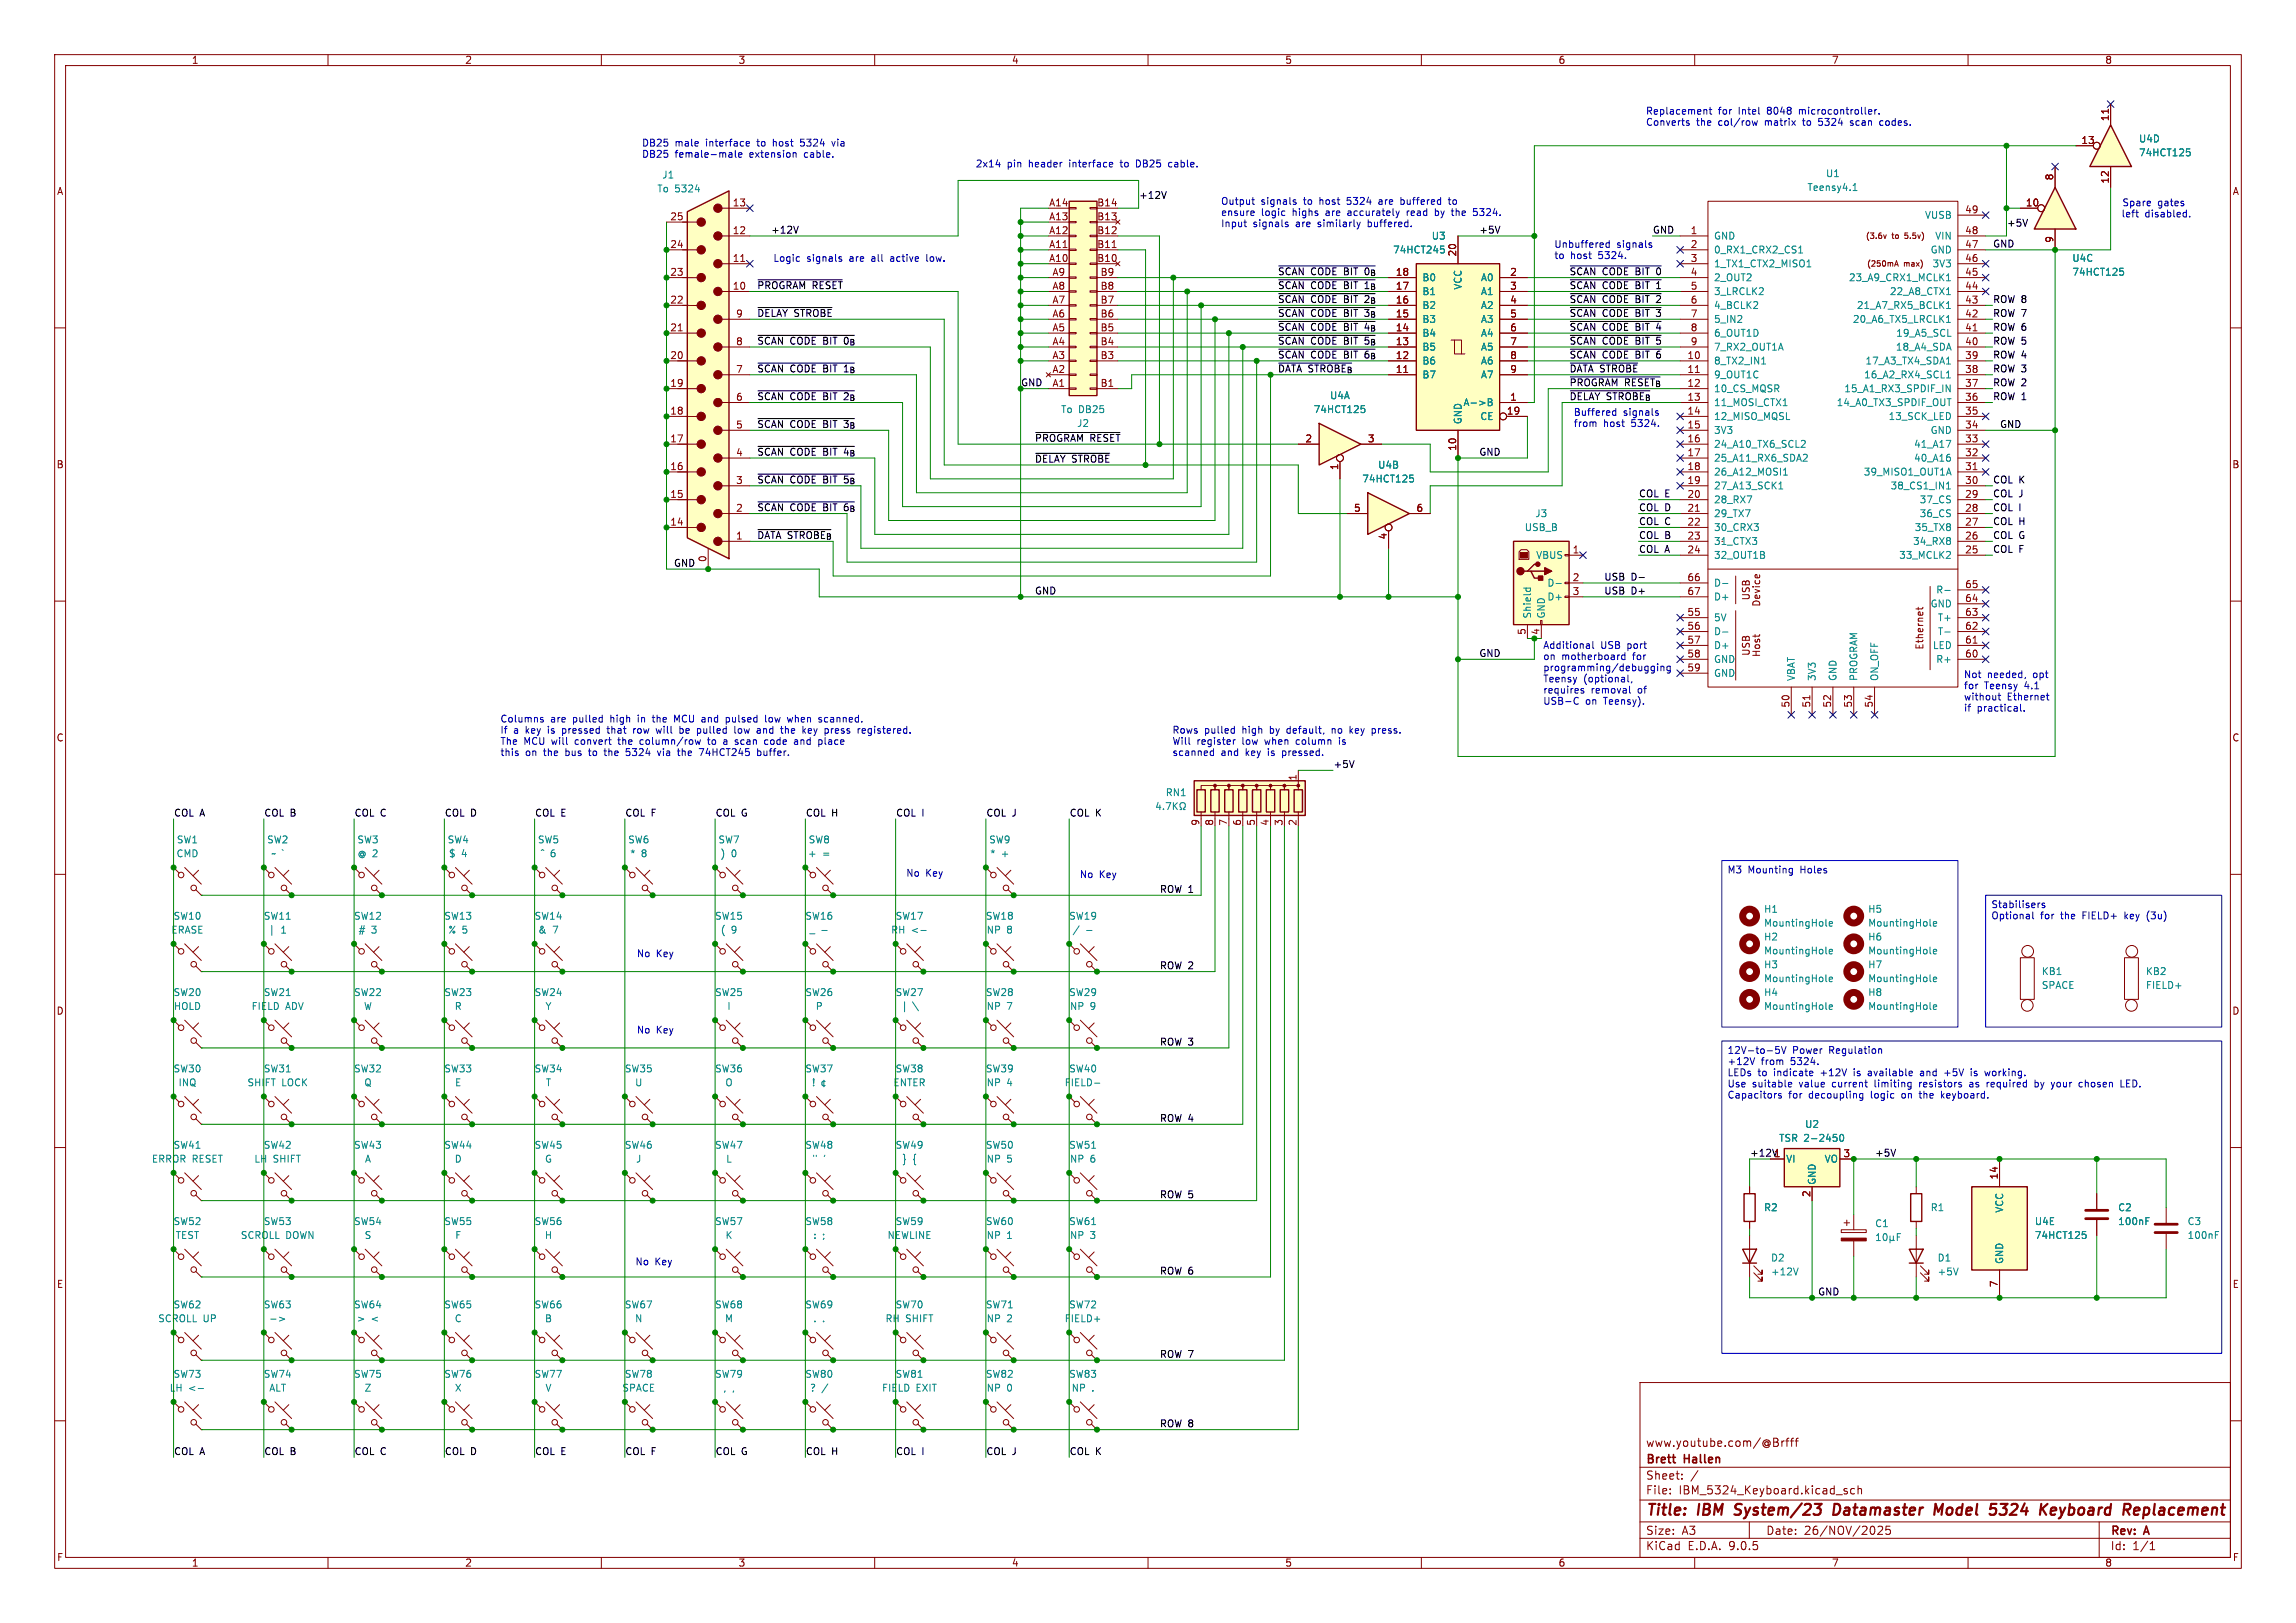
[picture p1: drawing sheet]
<svg xmlns="http://www.w3.org/2000/svg" width="420mm" height="297mm" viewBox="0 0 420 297" stroke-linecap="round" stroke-linejoin="round" font-family="sans-serif">
<defs><g id="words">
<g font-size="2.8" fill="#840000">
<text x="301" y="277.9">Title:</text>
<text x="310.6" y="277.9">IBM</text>
<text x="318.2" y="277.9">System/23</text>
<text x="337" y="277.9">Datamaster</text>
<text x="356.3" y="277.9">Model</text>
<text x="367.3" y="277.9">5324</text>
<text x="377.2" y="277.9">Keyboard</text>
<text x="393.3" y="277.9">Replacement</text>
</g>
<g font-size="2.1" fill="#840000">
<text x="301" y="268.2">Brett</text>
<text x="301" y="265">www.youtube.com/@Brfff</text>
<text x="308.2" y="268.2">Hallen</text>
<text x="301" y="273.7">File:</text>
<text x="301" y="271">Sheet:</text>
<text x="307.1" y="273.7">IBM_5324_Keyboard.kicad_sch</text>
<text x="301" y="281.1">Size:</text>
<text x="307.6" y="281.1">A3</text>
<text x="323" y="281.1">Date:</text>
<text x="330" y="281.1">26/NOV/2025</text>
<text x="386" y="281.3">Rev:</text>
<text x="392.4" y="281.3">A</text>
<text x="301" y="283.9">KiCad</text>
<text x="308.7" y="283.9">E.D.A.</text>
<text x="316.3" y="283.9">9.0.5</text>
<text x="386" y="283.9">Id:</text>
<text x="390.1" y="283.9">1/1</text>
</g>
<g font-size="1.8" fill="#840000">
<text x="35" y="11.9">1</text>
<text x="85" y="11.9">2</text>
<text x="135" y="11.9">3</text>
<text x="185" y="11.9">4</text>
<text x="235" y="11.9">5</text>
<text x="285" y="11.9">6</text>
<text x="335" y="11.9">7</text>
<text x="385" y="11.9">8</text>
<text x="385.8" y="22.3" transform="rotate(-90 385.8 22.3)">11</text>
<text x="380.6" y="26.4">13</text>
<text x="10.3" y="35.9">A</text>
<text x="375.7" y="33.1" transform="rotate(-90 375.7 33.1)">8</text>
<text x="385.8" y="33.7" transform="rotate(-90 385.8 33.7)">12</text>
<text x="408.3" y="35.9">A</text>
<text x="122.5" y="40.4">25</text>
<text x="133.9" y="37.8">13</text>
<text x="191.8" y="40.4">A13</text>
<text x="191.8" y="37.8">A14</text>
<text x="200.6" y="40.4">B13</text>
<text x="200.6" y="37.8">B14</text>
<text x="359.4" y="39.1">49</text>
<text x="370.5" y="37.8">10</text>
<text x="122.5" y="45.5">24</text>
<text x="133.9" y="42.9">12</text>
<text x="191.8" y="45.5">A11</text>
<text x="191.8" y="42.9">A12</text>
<text x="200.6" y="45.5">B11</text>
<text x="200.6" y="42.9">B12</text>
<text x="266.4" y="47" transform="rotate(-90 266.4 47)">20</text>
<text x="309.2" y="42.9">1</text>
<text x="309.2" y="45.5">2</text>
<text x="359.4" y="42.9">48</text>
<text x="359.4" y="45.5">47</text>
<text x="375.7" y="44.5" transform="rotate(-90 375.7 44.5)">9</text>
<text x="122.5" y="50.5">23</text>
<text x="133.9" y="48">11</text>
<text x="133.9" y="53.1">10</text>
<text x="191.8" y="48">A10</text>
<text x="192.4" y="53.1">A8</text>
<text x="192.4" y="50.5">A9</text>
<text x="200.6" y="48">B10</text>
<text x="201.2" y="53.1">B8</text>
<text x="201.2" y="50.5">B9</text>
<text x="255.2" y="50.5">18</text>
<text x="255.2" y="53.1">17</text>
<text x="276.2" y="50.5">2</text>
<text x="276.2" y="53.1">3</text>
<text x="309.2" y="53.1">5</text>
<text x="309.2" y="48">3</text>
<text x="309.2" y="50.5">4</text>
<text x="359.4" y="48">46</text>
<text x="359.4" y="50.5">45</text>
<text x="359.4" y="53.1">44</text>
<text x="122.5" y="55.6">22</text>
<text x="134.5" y="58.2">9</text>
<text x="192.4" y="58.2">A6</text>
<text x="192.4" y="55.6">A7</text>
<text x="201.2" y="58.2">B6</text>
<text x="201.2" y="55.6">B7</text>
<text x="255.2" y="55.6">16</text>
<text x="255.2" y="58.2">15</text>
<text x="276.2" y="55.6">4</text>
<text x="276.2" y="58.2">5</text>
<text x="309.2" y="55.6">6</text>
<text x="309.2" y="58.2">7</text>
<text x="359.4" y="55.6">43</text>
<text x="359.4" y="58.2">42</text>
<text x="122.5" y="60.7">21</text>
<text x="122.5" y="65.8">20</text>
<text x="134.5" y="63.2">8</text>
<text x="192.4" y="65.8">A3</text>
<text x="192.4" y="63.2">A4</text>
<text x="192.4" y="60.7">A5</text>
<text x="201.2" y="65.8">B3</text>
<text x="201.2" y="63.2">B4</text>
<text x="201.2" y="60.7">B5</text>
<text x="255.2" y="60.7">14</text>
<text x="255.2" y="63.2">13</text>
<text x="255.2" y="65.8">12</text>
<text x="276.2" y="60.7">6</text>
<text x="276.2" y="63.2">7</text>
<text x="276.2" y="65.8">8</text>
<text x="308.6" y="65.8">10</text>
<text x="309.2" y="60.7">8</text>
<text x="309.2" y="63.2">9</text>
<text x="359.4" y="60.7">41</text>
<text x="359.4" y="63.2">40</text>
<text x="359.4" y="65.8">39</text>
<text x="122.5" y="70.9">19</text>
<text x="134.5" y="68.3">7</text>
<text x="192.4" y="70.9">A1</text>
<text x="192.4" y="68.3">A2</text>
<text x="201.2" y="70.9">B1</text>
<text x="255.2" y="68.3">11</text>
<text x="276.2" y="68.3">9</text>
<text x="308.6" y="68.3">11</text>
<text x="359.4" y="68.3">38</text>
<text x="359.4" y="70.9">37</text>
<text x="122.5" y="75.9">18</text>
<text x="134.5" y="73.4">6</text>
<text x="275.5" y="75.9">19</text>
<text x="276.2" y="73.4">1</text>
<text x="308.6" y="73.4">13</text>
<text x="308.6" y="75.9">14</text>
<text x="359.4" y="73.4">36</text>
<text x="359.4" y="75.9">35</text>
<text x="122.5" y="81">17</text>
<text x="134.5" y="78.5">5</text>
<text x="134.5" y="83.6">4</text>
<text x="238.7" y="81">2</text>
<text x="250.1" y="81">3</text>
<text x="266.4" y="82.6" transform="rotate(-90 266.4 82.6)">10</text>
<text x="308.6" y="78.5">15</text>
<text x="308.6" y="81">16</text>
<text x="308.6" y="83.6">17</text>
<text x="359.4" y="81">33</text>
<text x="359.4" y="83.6">32</text>
<text x="359.4" y="78.5">34</text>
<text x="10.3" y="85.9">B</text>
<text x="122.5" y="86.1">16</text>
<text x="134.5" y="88.6">3</text>
<text x="244.9" y="86.1" transform="rotate(-90 244.9 86.1)">1</text>
<text x="308.6" y="86.1">18</text>
<text x="308.6" y="88.6">19</text>
<text x="359.4" y="86.1">31</text>
<text x="359.4" y="88.6">30</text>
<text x="408.2" y="85.9">B</text>
<text x="122.5" y="91.2">15</text>
<text x="134.5" y="93.7">2</text>
<text x="247.6" y="93.7">5</text>
<text x="259" y="93.7">6</text>
<text x="308.6" y="91.2">20</text>
<text x="308.6" y="93.7">21</text>
<text x="359.4" y="91.2">29</text>
<text x="359.4" y="93.7">28</text>
<text x="122.5" y="96.3">14</text>
<text x="134.5" y="98.8">1</text>
<text x="253.7" y="98.8" transform="rotate(-90 253.7 98.8)">4</text>
<text x="287.6" y="101.3">1</text>
<text x="308.6" y="96.3">22</text>
<text x="308.6" y="98.8">23</text>
<text x="308.6" y="101.3">24</text>
<text x="359.4" y="96.3">27</text>
<text x="359.4" y="98.8">26</text>
<text x="359.4" y="101.3">25</text>
<text x="129.3" y="102.9" transform="rotate(-90 129.3 102.9)">0</text>
<text x="287.6" y="106.4">2</text>
<text x="308.6" y="106.4">66</text>
<text x="359.4" y="107.7">65</text>
<text x="287.6" y="109">3</text>
<text x="308.6" y="109">67</text>
<text x="308.6" y="112.8">55</text>
<text x="320.3" y="110" transform="rotate(-90 320.3 110)">USB</text>
<text x="322.2" y="111.1" transform="rotate(-90 322.2 111.1)">Device</text>
<text x="359.4" y="110.2">64</text>
<text x="359.4" y="112.8">63</text>
<text x="279.1" y="116.3" transform="rotate(-90 279.1 116.3)">5</text>
<text x="308.6" y="115.3">56</text>
<text x="308.6" y="117.9">57</text>
<text x="352" y="119" transform="rotate(-90 352 119)">Ethernet</text>
<text x="359.4" y="115.3">62</text>
<text x="359.4" y="117.9">61</text>
<text x="308.6" y="120.4">58</text>
<text x="308.6" y="122.9">59</text>
<text x="320.3" y="120.1" transform="rotate(-90 320.3 120.1)">USB</text>
<text x="322.2" y="120.3" transform="rotate(-90 322.2 120.3)">Host</text>
<text x="359.4" y="120.4">60</text>
<text x="327.4" y="129.6" transform="rotate(-90 327.4 129.6)">50</text>
<text x="331.2" y="129.6" transform="rotate(-90 331.2 129.6)">51</text>
<text x="335" y="129.6" transform="rotate(-90 335 129.6)">52</text>
<text x="338.8" y="129.6" transform="rotate(-90 338.8 129.6)">53</text>
<text x="342.6" y="129.6" transform="rotate(-90 342.6 129.6)">54</text>
<text x="10.3" y="135.9">C</text>
<text x="408.2" y="135.9">C</text>
<text x="237.2" y="142.9" transform="rotate(-90 237.2 142.9)">1</text>
<text x="219.5" y="151.2" transform="rotate(-90 219.5 151.2)">9</text>
<text x="222" y="151.2" transform="rotate(-90 222 151.2)">8</text>
<text x="224.5" y="151.2" transform="rotate(-90 224.5 151.2)">7</text>
<text x="227.1" y="151.2" transform="rotate(-90 227.1 151.2)">6</text>
<text x="229.6" y="151.2" transform="rotate(-90 229.6 151.2)">5</text>
<text x="232.2" y="151.2" transform="rotate(-90 232.2 151.2)">4</text>
<text x="234.7" y="151.2" transform="rotate(-90 234.7 151.2)">3</text>
<text x="237.2" y="151.2" transform="rotate(-90 237.2 151.2)">2</text>
<text x="10.3" y="185.9">D</text>
<text x="408.2" y="185.9">D</text>
<text x="324.4" y="211.8">1</text>
<text x="337.1" y="211.8">3</text>
<text x="365.5" y="215.9" transform="rotate(-90 365.5 215.9)">14</text>
<text x="331.2" y="219.1" transform="rotate(-90 331.2 219.1)">2</text>
<text x="10.3" y="235.9">E</text>
<text x="365.5" y="235.7" transform="rotate(-90 365.5 235.7)">7</text>
<text x="408.3" y="235.9">E</text>
<text x="10.3" y="285.9">F</text>
<text x="35" y="286.9">1</text>
<text x="85" y="286.9">2</text>
<text x="135" y="286.9">3</text>
<text x="185" y="286.9">4</text>
<text x="235" y="286.9">5</text>
<text x="285" y="286.9">6</text>
<text x="335" y="286.9">7</text>
<text x="385" y="286.9">8</text>
<text x="408.3" y="285.9">F</text>
</g>
<g font-size="1.8" fill="#0000c2">
<text x="301" y="21.2">Replacement</text>
<text x="301" y="23.2">Converts</text>
<text x="310.3" y="23.2">the</text>
<text x="314.3" y="21.2">for</text>
<text x="314.5" y="23.2">col/row</text>
<text x="318.1" y="21.2">Intel</text>
<text x="323.1" y="23.2">matrix</text>
<text x="323.6" y="21.2">8048</text>
<text x="329.6" y="21.2">microcontroller.</text>
<text x="330.3" y="23.2">to</text>
<text x="333.3" y="23.2">5324</text>
<text x="339.3" y="23.2">scan</text>
<text x="344.9" y="23.2">codes.</text>
<text x="117.3" y="27">DB25</text>
<text x="117.3" y="29.1">DB25</text>
<text x="123.5" y="27">male</text>
<text x="123.5" y="29.1">female-male</text>
<text x="129.2" y="27">interface</text>
<text x="137.2" y="29.1">extension</text>
<text x="138.8" y="27">to</text>
<text x="141.9" y="27">host</text>
<text x="147.1" y="27">5324</text>
<text x="147.4" y="29.1">cable.</text>
<text x="153.1" y="27">via</text>
<text x="178.4" y="30.8">2x14</text>
<text x="184.2" y="30.8">pin</text>
<text x="188.3" y="30.8">header</text>
<text x="195.9" y="30.8">interface</text>
<text x="205.5" y="30.8">to</text>
<text x="208.5" y="30.8">DB25</text>
<text x="214.6" y="30.8">cable.</text>
<text x="223.3" y="37.7">Output</text>
<text x="223.3" y="39.7">ensure</text>
<text x="223.3" y="41.8">Input</text>
<text x="229.2" y="41.8">signals</text>
<text x="230.7" y="37.7">signals</text>
<text x="230.7" y="39.7">logic</text>
<text x="236.6" y="39.7">highs</text>
<text x="237.2" y="41.8">are</text>
<text x="238.6" y="37.7">to</text>
<text x="241.4" y="41.8">similarly</text>
<text x="241.7" y="37.7">host</text>
<text x="242.8" y="39.7">are</text>
<text x="246.9" y="37.7">5324</text>
<text x="247" y="39.7">accurately</text>
<text x="250.7" y="41.8">buffered.</text>
<text x="252.9" y="37.7">are</text>
<text x="257.1" y="37.7">buffered</text>
<text x="258" y="39.7">read</text>
<text x="263.4" y="39.7">by</text>
<text x="266.1" y="37.7">to</text>
<text x="266.7" y="39.7">the</text>
<text x="270.8" y="39.7">5324.</text>
<text x="388" y="40">left</text>
<text x="388.1" y="37.9">Spare</text>
<text x="392.4" y="40">disabled.</text>
<text x="394.7" y="37.9">gates</text>
<text x="284.2" y="45.6">Unbuffered</text>
<text x="284.2" y="47.6">to</text>
<text x="287.3" y="47.6">host</text>
<text x="292.5" y="47.6">5324.</text>
<text x="295.7" y="45.6">signals</text>
<text x="141.4" y="48.1">Logic</text>
<text x="147.6" y="48.1">signals</text>
<text x="155.5" y="48.1">are</text>
<text x="159.7" y="48.1">all</text>
<text x="163.3" y="48.1">active</text>
<text x="170.1" y="48.1">low.</text>
<text x="287.8" y="76.3">Buffered</text>
<text x="296.9" y="76.3">signals</text>
<text x="287.8" y="78.3">from</text>
<text x="293.3" y="78.3">host</text>
<text x="298.5" y="78.3">5324.</text>
<text x="282.2" y="118.9">Additional</text>
<text x="292.8" y="118.9">USB</text>
<text x="297.8" y="118.9">port</text>
<text x="282.2" y="121">on</text>
<text x="282.2" y="123">programming/debugging</text>
<text x="282.2" y="125.1">Teensy</text>
<text x="285.7" y="121">motherboard</text>
<text x="289.7" y="125.1">(optional,</text>
<text x="298.8" y="121">for</text>
<text x="359.2" y="124.3">Not</text>
<text x="363.5" y="124.3">needed,</text>
<text x="372" y="124.3">opt</text>
<text x="282.2" y="127.1">requires</text>
<text x="282.2" y="129.2">USB-C</text>
<text x="290" y="129.2">on</text>
<text x="291" y="127.1">removal</text>
<text x="293.5" y="129.2">Teensy).</text>
<text x="299.7" y="127.1">of</text>
<text x="359.2" y="126.3">for</text>
<text x="359.2" y="128.4">without</text>
<text x="359.2" y="130.4">if</text>
<text x="361.7" y="130.4">practical.</text>
<text x="363" y="126.3">Teensy</text>
<text x="367.2" y="128.4">Ethernet</text>
<text x="370.4" y="126.3">4.1</text>
<text x="91.4" y="132.4">Columns</text>
<text x="91.4" y="134.5">If</text>
<text x="91.4" y="136.5">The</text>
<text x="93.9" y="134.5">a</text>
<text x="95.8" y="136.5">MCU will</text>
<text x="96.3" y="134.5">key</text>
<text x="100.5" y="134.5">is</text>
<text x="100.7" y="132.4">are</text>
<text x="103.3" y="134.5">pressed</text>
<text x="104.9" y="132.4">pulled</text>
<text x="105.5" y="136.5">convert</text>
<text x="111.8" y="134.5">that</text>
<text x="111.9" y="132.4">high</text>
<text x="113.6" y="136.5">the</text>
<text x="116.7" y="134.5">row</text>
<text x="117.2" y="132.4">in</text>
<text x="117.7" y="136.5">column/row</text>
<text x="120.1" y="132.4">the</text>
<text x="121.2" y="134.5">will</text>
<text x="124.2" y="132.4">MCU and</text>
<text x="125.6" y="134.5">be</text>
<text x="129" y="134.5">pulled</text>
<text x="130.4" y="136.5">to</text>
<text x="133.4" y="136.5">a</text>
<text x="134.1" y="132.4">pulsed</text>
<text x="135.8" y="136.5">scan</text>
<text x="136" y="134.5">low</text>
<text x="140.4" y="134.5">and</text>
<text x="141.3" y="136.5">code</text>
<text x="141.5" y="132.4">low</text>
<text x="145" y="134.5">the</text>
<text x="145.8" y="132.4">when</text>
<text x="147" y="136.5">and</text>
<text x="149.1" y="134.5">key</text>
<text x="151.6" y="136.5">place</text>
<text x="151.7" y="132.4">scanned.</text>
<text x="153.4" y="134.5">press</text>
<text x="159.6" y="134.5">registered.</text>
<text x="214.4" y="134.5">Rows</text>
<text x="214.4" y="136.5">Will</text>
<text x="218.9" y="136.5">register</text>
<text x="220.3" y="134.5">pulled</text>
<text x="227.4" y="134.5">high</text>
<text x="227.4" y="136.5">low</text>
<text x="231.7" y="136.5">when</text>
<text x="232.6" y="134.5">by</text>
<text x="235.9" y="134.5">default,</text>
<text x="237.6" y="136.5">column</text>
<text x="244.3" y="134.5">no</text>
<text x="245.6" y="136.5">is</text>
<text x="247.8" y="134.5">key</text>
<text x="252" y="134.5">press.</text>
<text x="91.4" y="138.6">this</text>
<text x="96.1" y="138.6">on</text>
<text x="99.6" y="138.6">the</text>
<text x="103.7" y="138.6">bus</text>
<text x="108.2" y="138.6">to</text>
<text x="111.3" y="138.6">the</text>
<text x="115.4" y="138.6">5324</text>
<text x="121.4" y="138.6">via</text>
<text x="125.3" y="138.6">the</text>
<text x="129.4" y="138.6">74HCT245</text>
<text x="140.2" y="138.6">buffer.</text>
<text x="214.4" y="138.5">scanned</text>
<text x="223.3" y="138.5">and</text>
<text x="228" y="138.5">key</text>
<text x="232.2" y="138.5">is</text>
<text x="235" y="138.5">pressed.</text>
<text x="165.7" y="160.6">No</text>
<text x="169.3" y="160.6">Key</text>
<text x="197.4" y="160.9">No</text>
<text x="201.1" y="160.9">Key</text>
<text x="315.9" y="160.2">M3</text>
<text x="319.7" y="160.2">Mounting</text>
<text x="329.4" y="160.2">Holes</text>
<text x="364.2" y="166.5">Stabilisers</text>
<text x="364.2" y="168.6">Optional</text>
<text x="373.3" y="168.6">for</text>
<text x="377.1" y="168.6">the</text>
<text x="381.2" y="168.6">FIELD+</text>
<text x="389.1" y="168.6">key</text>
<text x="393.4" y="168.6">(3u)</text>
<text x="116.4" y="175.4">No</text>
<text x="120.1" y="175.4">Key</text>
<text x="116.4" y="189.3">No</text>
<text x="120.1" y="189.3">Key</text>
<text x="315.9" y="193.2">12V-to-5V</text>
<text x="315.9" y="195.2">+12V</text>
<text x="315.9" y="197.3">LEDs</text>
<text x="321.6" y="197.3">to</text>
<text x="322.2" y="195.2">from</text>
<text x="324.6" y="197.3">indicate</text>
<text x="327.7" y="195.2">5324.</text>
<text x="327.9" y="193.2">Power</text>
<text x="333.3" y="197.3">+12V</text>
<text x="334.7" y="193.2">Regulation</text>
<text x="339.6" y="197.3">is</text>
<text x="342.4" y="197.3">available</text>
<text x="352.1" y="197.3">and</text>
<text x="356.8" y="197.3">+5V</text>
<text x="361.8" y="197.3">is</text>
<text x="364.6" y="197.3">working.</text>
<text x="315.9" y="199.3">Use</text>
<text x="315.9" y="201.4">Capacitors</text>
<text x="320.5" y="199.3">suitable</text>
<text x="327.2" y="201.4">for</text>
<text x="329.3" y="199.3">value</text>
<text x="331" y="201.4">decoupling</text>
<text x="335.5" y="199.3">current</text>
<text x="342.5" y="201.4">logic</text>
<text x="343.4" y="199.3">limiting</text>
<text x="348.4" y="201.4">on</text>
<text x="351.8" y="199.3">resistors</text>
<text x="351.8" y="201.4">the</text>
<text x="356" y="201.4">keyboard.</text>
<text x="361.2" y="199.3">as</text>
<text x="364.5" y="199.3">required</text>
<text x="373.5" y="199.3">by</text>
<text x="376.8" y="199.3">your</text>
<text x="382" y="199.3">chosen</text>
<text x="389.8" y="199.3">LED.</text>
<text x="116.1" y="231.8">No</text>
<text x="119.8" y="231.8">Key</text>
</g>
<g font-size="1.8" fill="#008484">
<text x="391.2" y="26.3">U4D</text>
<text x="391.2" y="28.8">74HCT125</text>
<text x="120.1" y="35.4">To 5324</text>
<text x="121.1" y="32.9">J1</text>
<text x="330.5" y="35.2">Teensy4.1</text>
<text x="333.9" y="32.6">U1</text>
<text x="352" y="40.2">VUSB</text>
<text x="254.7" y="46.6">74HCT245</text>
<text x="261.8" y="44">U3</text>
<text x="313.4" y="44">GND</text>
<text x="313.4" y="46.6">0_RX1_CRX2_CS1</text>
<text x="353.1" y="46.6">GND</text>
<text x="353.9" y="44">VIN</text>
<text x="260.1" y="51.7">B0</text>
<text x="267.6" y="53.1" transform="rotate(-90 267.6 53.1)">VCC</text>
<text x="270.8" y="51.7">A0</text>
<text x="313.4" y="49.1">1_TX1_CTX2_MISO1</text>
<text x="313.4" y="51.7">2_OUT2</text>
<text x="338.1" y="51.7">23_A9_CRX1_MCLK1</text>
<text x="353.4" y="49.1">3V3</text>
<text x="379" y="48.1">U4C</text>
<text x="379" y="50.6">74HCT125</text>
<text x="260.1" y="54.2">B1</text>
<text x="260.1" y="56.7">B2</text>
<text x="260.1" y="59.3">B3</text>
<text x="270.8" y="54.2">A1</text>
<text x="270.8" y="56.7">A2</text>
<text x="270.8" y="59.3">A3</text>
<text x="313.4" y="54.2">3_LRCLK2</text>
<text x="313.4" y="56.7">4_BCLK2</text>
<text x="313.4" y="59.3">5_IN2</text>
<text x="338.8" y="59.3">20_A6_TX5_LRCLK1</text>
<text x="339.6" y="56.7">21_A7_RX5_BCLK1</text>
<text x="345.6" y="54.2">22_A8_CTX1</text>
<text x="260.1" y="61.8">B4</text>
<text x="260.1" y="64.4">B5</text>
<text x="270.8" y="61.8">A4</text>
<text x="270.8" y="64.4">A5</text>
<text x="313.4" y="61.8">6_OUT1D</text>
<text x="313.4" y="64.4">7_RX2_OUT1A</text>
<text x="346.7" y="64.4">18_A4_SDA</text>
<text x="346.8" y="61.8">19_A5_SCL</text>
<text x="260.1" y="66.9">B6</text>
<text x="260.1" y="69.4">B7</text>
<text x="270.8" y="66.9">A6</text>
<text x="270.8" y="69.4">A7</text>
<text x="313.4" y="66.9">8_TX2_IN1</text>
<text x="313.4" y="69.4">9_OUT1C</text>
<text x="313.4" y="72">10_CS_MQSR</text>
<text x="337.3" y="72">15_A1_RX3_SPDIF_IN</text>
<text x="340.9" y="69.4">16_A2_RX4_SCL1</text>
<text x="341.1" y="66.9">17_A3_TX4_SDA1</text>
<text x="194" y="75.8">To DB25</text>
<text x="240.2" y="75.8">74HCT125</text>
<text x="243.2" y="73.3">U4A</text>
<text x="267.6" y="77.7" transform="rotate(-90 267.6 77.7)">GND</text>
<text x="267.6" y="74.5">A-&gt;B</text>
<text x="270.7" y="77.1">CE</text>
<text x="313.4" y="74.5">11_MOSI_CTX1</text>
<text x="313.4" y="77.1">12_MISO_MQSL</text>
<text x="335.9" y="74.5">14_A0_TX3_SPDIF_OUT</text>
<text x="345.4" y="77.1">13_SCK_LED</text>
<text x="196.9" y="78.3">J2</text>
<text x="313.4" y="79.6">3V3</text>
<text x="313.4" y="82.1">24_A10_TX6_SCL2</text>
<text x="350" y="82.1">41_A17</text>
<text x="353.1" y="79.6">GND</text>
<text x="249.1" y="88.5">74HCT125</text>
<text x="252" y="86">U4B</text>
<text x="313.4" y="84.7">25_A11_RX6_SDA2</text>
<text x="313.4" y="87.2">26_A12_MOSI1</text>
<text x="313.4" y="89.8">27_A13_SCK1</text>
<text x="340.8" y="87.2">39_MISO1_OUT1A</text>
<text x="345.7" y="89.8">38_CS1_IN1</text>
<text x="350" y="84.7">40_A16</text>
<text x="280.7" y="94.8">J3</text>
<text x="313.4" y="92.3">28_RX7</text>
<text x="313.4" y="94.8">29_TX7</text>
<text x="351.1" y="92.3">37_CS</text>
<text x="351.1" y="94.8">36_CS</text>
<text x="278.8" y="97.4">USB_B</text>
<text x="313.4" y="97.4">30_CRX3</text>
<text x="313.4" y="99.9">31_CTX3</text>
<text x="349.8" y="99.9">34_RX8</text>
<text x="350.1" y="97.4">35_TX8</text>
<text x="280.9" y="102.5">VBUS</text>
<text x="283" y="107.5">D-</text>
<text x="313.4" y="102.5">32_OUT1B</text>
<text x="313.4" y="107.5">D-</text>
<text x="347.3" y="102.5">33_MCLK2</text>
<text x="280.3" y="113.3" transform="rotate(-90 280.3 113.3)">Shield</text>
<text x="282.8" y="113.3" transform="rotate(-90 282.8 113.3)">GND</text>
<text x="283" y="110.1">D+</text>
<text x="313.4" y="110.1">D+</text>
<text x="313.4" y="113.9">5V</text>
<text x="353.1" y="111.4">GND</text>
<text x="354.1" y="108.8">R-</text>
<text x="354.4" y="113.9">T+</text>
<text x="313.4" y="116.4">D-</text>
<text x="313.4" y="119">D+</text>
<text x="353.5" y="119">LED</text>
<text x="354.4" y="116.4">T-</text>
<text x="313.4" y="121.5">GND</text>
<text x="313.4" y="124.1">GND</text>
<text x="328.5" y="124.7" transform="rotate(-90 328.5 124.7)">VBAT</text>
<text x="332.3" y="124.7" transform="rotate(-90 332.3 124.7)">3V3</text>
<text x="336.1" y="124.7" transform="rotate(-90 336.1 124.7)">GND</text>
<text x="340" y="124.7" transform="rotate(-90 340 124.7)">PROGRAM</text>
<text x="343.8" y="124.7" transform="rotate(-90 343.8 124.7)">ON_OFF</text>
<text x="354.1" y="121.5">R+</text>
<text x="213.1" y="145.9">RN1</text>
<text x="32.3" y="154.5">SW1</text>
<text x="48.8" y="154.5">SW2</text>
<text x="65.3" y="154.5">SW3</text>
<text x="81.8" y="154.5">SW4</text>
<text x="98.3" y="154.5">SW5</text>
<text x="114.8" y="154.5">SW6</text>
<text x="131.3" y="154.5">SW7</text>
<text x="147.8" y="154.5">SW8</text>
<text x="180.8" y="154.5">SW9</text>
<text x="32.2" y="157.1">CMD</text>
<text x="49.5" y="157.1">~ `</text>
<text x="65.3" y="157.1">@ 2</text>
<text x="82" y="157.1">$</text>
<text x="84.4" y="157.1">4</text>
<text x="98.8" y="157.1">^ 6</text>
<text x="115.2" y="157.1">*</text>
<text x="117.3" y="157.1">8</text>
<text x="131.7" y="157.1">)</text>
<text x="133.8" y="157.1">0</text>
<text x="147.7" y="157.1">+</text>
<text x="150.4" y="157.1">=</text>
<text x="181" y="157.1">*</text>
<text x="183.2" y="157.1">+</text>
<text x="322.6" y="167.2">H1</text>
<text x="341.6" y="167.2">H5</text>
<text x="31.3" y="171">ERASE</text>
<text x="31.6" y="168.5">SW10</text>
<text x="48.2" y="168.5">SW11</text>
<text x="51.4" y="171">1</text>
<text x="64.7" y="168.5">SW12</text>
<text x="65.5" y="171">#</text>
<text x="67.9" y="171">3</text>
<text x="81.2" y="168.5">SW13</text>
<text x="81.9" y="171">% 5</text>
<text x="97.7" y="168.5">SW14</text>
<text x="98.4" y="171">&amp;</text>
<text x="101.1" y="171">7</text>
<text x="130.7" y="168.5">SW15</text>
<text x="131.7" y="171">(</text>
<text x="133.8" y="171">9</text>
<text x="147.2" y="168.5">SW16</text>
<text x="162.9" y="171">RH &lt;-</text>
<text x="163.7" y="168.5">SW17</text>
<text x="180.2" y="168.5">SW18</text>
<text x="180.4" y="171">NP</text>
<text x="184.2" y="171">8</text>
<text x="195.5" y="168.5">SW19</text>
<text x="322.6" y="172.3">H2</text>
<text x="322.6" y="169.8">MountingHole</text>
<text x="341.6" y="172.3">H6</text>
<text x="341.6" y="169.8">MountingHole</text>
<text x="322.6" y="177.4">H3</text>
<text x="322.6" y="179.9">MountingHole</text>
<text x="322.6" y="174.9">MountingHole</text>
<text x="341.6" y="174.9">MountingHole</text>
<text x="341.6" y="177.4">H7</text>
<text x="341.6" y="179.9">MountingHole</text>
<text x="373.4" y="178.6">KB1</text>
<text x="392.4" y="178.6">KB2</text>
<text x="31.6" y="182.5">SW20</text>
<text x="31.7" y="185">HOLD</text>
<text x="45.9" y="185">FIELD</text>
<text x="48.2" y="182.5">SW21</text>
<text x="52.2" y="185">ADV</text>
<text x="64.7" y="182.5">SW22</text>
<text x="66.5" y="185">W</text>
<text x="81.2" y="182.5">SW23</text>
<text x="83.1" y="185">R</text>
<text x="97.7" y="182.5">SW24</text>
<text x="99.7" y="185">Y</text>
<text x="130.7" y="182.5">SW25</text>
<text x="132.9" y="185">I</text>
<text x="147.2" y="182.5">SW26</text>
<text x="149.1" y="185">P</text>
<text x="163.7" y="182.5">SW27</text>
<text x="167.1" y="185">\</text>
<text x="180.2" y="182.5">SW28</text>
<text x="180.4" y="185">NP</text>
<text x="184.2" y="185">7</text>
<text x="195.5" y="182.5">SW29</text>
<text x="195.6" y="185">NP</text>
<text x="199.4" y="185">9</text>
<text x="322.6" y="182.5">H4</text>
<text x="322.6" y="185">MountingHole</text>
<text x="341.6" y="182.5">H8</text>
<text x="341.6" y="185">MountingHole</text>
<text x="373.4" y="181.2">SPACE</text>
<text x="392.4" y="181.2">FIELD+</text>
<text x="31.6" y="196.4">SW30</text>
<text x="48.2" y="196.4">SW31</text>
<text x="64.7" y="196.4">SW32</text>
<text x="81.2" y="196.4">SW33</text>
<text x="97.7" y="196.4">SW34</text>
<text x="114.2" y="196.4">SW35</text>
<text x="130.7" y="196.4">SW36</text>
<text x="147.2" y="196.4">SW37</text>
<text x="163.7" y="196.4">SW38</text>
<text x="180.2" y="196.4">SW39</text>
<text x="195.5" y="196.4">SW40</text>
<text x="32.6" y="199">INQ</text>
<text x="45.2" y="199">SHIFT</text>
<text x="51.5" y="199">LOCK</text>
<text x="66.5" y="199">Q</text>
<text x="83.1" y="199">E</text>
<text x="99.7" y="199">T</text>
<text x="116.1" y="199">U</text>
<text x="132.6" y="199">O</text>
<text x="148.4" y="199">!</text>
<text x="163.3" y="199">ENTER</text>
<text x="180.4" y="199">NP</text>
<text x="184.2" y="199">4</text>
<text x="194.7" y="199">FIELD-</text>
<text x="325.4" y="209.1">TSR 2-2450</text>
<text x="330.1" y="206.6">U2</text>
<text x="27.7" y="213">ERROR RESET</text>
<text x="31.6" y="210.4">SW41</text>
<text x="46.4" y="213">LH</text>
<text x="48.2" y="210.4">SW42</text>
<text x="50" y="213">SHIFT</text>
<text x="64.7" y="210.4">SW43</text>
<text x="66.7" y="213">A</text>
<text x="81.2" y="210.4">SW44</text>
<text x="83.1" y="213">D</text>
<text x="97.7" y="210.4">SW45</text>
<text x="99.6" y="213">G</text>
<text x="114.2" y="210.4">SW46</text>
<text x="116.3" y="213">J</text>
<text x="130.7" y="210.4">SW47</text>
<text x="132.7" y="213">L</text>
<text x="147.2" y="210.4">SW48</text>
<text x="148.5" y="213">&quot;</text>
<text x="150.6" y="213">'</text>
<text x="163.7" y="210.4">SW49</text>
<text x="164.9" y="213">}</text>
<text x="167" y="213">{</text>
<text x="180.2" y="210.4">SW50</text>
<text x="180.4" y="213">NP</text>
<text x="184.2" y="213">5</text>
<text x="195.5" y="210.4">SW51</text>
<text x="195.6" y="213">NP</text>
<text x="199.4" y="213">6</text>
<text x="326.6" y="213">VI</text>
<text x="333.7" y="213">VO</text>
<text x="322.6" y="221.8">R2</text>
<text x="332.3" y="216.9" transform="rotate(-90 332.3 216.9)">GND</text>
<text x="353.1" y="221.8">R1</text>
<text x="387.4" y="221.8">C2</text>
<text x="31.6" y="224.4">SW52</text>
<text x="32" y="226.9">TEST</text>
<text x="44" y="226.9">SCROLL DOWN</text>
<text x="48.2" y="224.4">SW53</text>
<text x="64.7" y="224.4">SW54</text>
<text x="66.6" y="226.9">S</text>
<text x="81.2" y="224.4">SW55</text>
<text x="83.2" y="226.9">F</text>
<text x="97.7" y="224.4">SW56</text>
<text x="99.6" y="226.9">H</text>
<text x="130.7" y="224.4">SW57</text>
<text x="132.6" y="226.9">K</text>
<text x="147.2" y="224.4">SW58</text>
<text x="148.7" y="226.9">:</text>
<text x="150.4" y="226.9">;</text>
<text x="162.2" y="226.9">NEWLINE</text>
<text x="163.7" y="224.4">SW59</text>
<text x="180.2" y="224.4">SW60</text>
<text x="180.4" y="226.9">NP</text>
<text x="184.2" y="226.9">1</text>
<text x="195.5" y="224.4">SW61</text>
<text x="195.6" y="226.9">NP</text>
<text x="199.4" y="226.9">3</text>
<text x="342.9" y="224.8">C1</text>
<text x="366.6" y="222" transform="rotate(-90 366.6 222)">VCC</text>
<text x="372.1" y="224.4">U4E</text>
<text x="372.1" y="226.9">74HCT125</text>
<text x="387.4" y="224.4">100nF</text>
<text x="400.1" y="224.4">C3</text>
<text x="400.1" y="226.9">100nF</text>
<text x="323.9" y="231.1">D2</text>
<text x="323.9" y="233.6">+12V</text>
<text x="354.3" y="231.1">D1</text>
<text x="354.3" y="233.6">+5V</text>
<text x="366.6" y="231.4" transform="rotate(-90 366.6 231.4)">GND</text>
<text x="31.6" y="239.6">SW62</text>
<text x="48.2" y="239.6">SW63</text>
<text x="64.7" y="239.6">SW64</text>
<text x="81.2" y="239.6">SW65</text>
<text x="97.7" y="239.6">SW66</text>
<text x="114.2" y="239.6">SW67</text>
<text x="130.7" y="239.6">SW68</text>
<text x="147.2" y="239.6">SW69</text>
<text x="163.7" y="239.6">SW70</text>
<text x="180.2" y="239.6">SW71</text>
<text x="195.5" y="239.6">SW72</text>
<text x="28.8" y="242.2">SCROLL UP</text>
<text x="65.2" y="242.2">&gt;</text>
<text x="67.9" y="242.2">&lt;</text>
<text x="83.1" y="242.2">C</text>
<text x="99.6" y="242.2">B</text>
<text x="116.1" y="242.2">N</text>
<text x="132.5" y="242.2">M</text>
<text x="148.7" y="242.2">.</text>
<text x="150.4" y="242.2">.</text>
<text x="161.9" y="242.2">RH SHIFT</text>
<text x="180.4" y="242.2">NP</text>
<text x="184.2" y="242.2">2</text>
<text x="194.7" y="242.2">FIELD+</text>
<text x="31" y="254.9">LH</text>
<text x="31.6" y="252.3">SW73</text>
<text x="34.5" y="254.9">&lt;-</text>
<text x="48.2" y="252.3">SW74</text>
<text x="49.2" y="254.9">ALT</text>
<text x="64.7" y="252.3">SW75</text>
<text x="66.6" y="254.9">Z</text>
<text x="81.2" y="252.3">SW76</text>
<text x="83.1" y="254.9">X</text>
<text x="97.7" y="252.3">SW77</text>
<text x="99.7" y="254.9">V</text>
<text x="113.7" y="254.9">SPACE</text>
<text x="114.2" y="252.3">SW78</text>
<text x="130.7" y="252.3">SW79</text>
<text x="132.2" y="254.9">,</text>
<text x="133.9" y="254.9">,</text>
<text x="147.2" y="252.3">SW80</text>
<text x="148.1" y="254.9">?</text>
<text x="150.3" y="254.9">/</text>
<text x="161.2" y="254.9">FIELD</text>
<text x="163.7" y="252.3">SW81</text>
<text x="167.6" y="254.9">EXIT</text>
<text x="180.2" y="252.3">SW82</text>
<text x="180.4" y="254.9">NP</text>
<text x="184.2" y="254.9">0</text>
<text x="195.5" y="252.3">SW83</text>
<text x="195.9" y="254.9">NP</text>
<text x="199.7" y="254.9">.</text>
</g>
<g font-size="1.8">
<text x="208.3" y="36.5">+12V</text>
<text x="367" y="41.6">+5V</text>
<text x="141" y="42.8">+12V</text>
<text x="270.5" y="42.8">+5V</text>
<text x="302.3" y="42.8">GND</text>
<text x="364.5" y="45.4">GND</text>
<text x="138.4" y="53">~{PROGRAM RESET}</text>
<text x="233.7" y="53">~{SCAN</text>
<text x="233.7" y="50.5">~{SCAN</text>
<text x="241.5" y="53">CODE BIT</text>
<text x="241.5" y="50.5">CODE BIT</text>
<text x="251.7" y="53">1_{B}}</text>
<text x="251.7" y="50.5">0_{B}}</text>
<text x="287" y="50.5">~{SCAN</text>
<text x="287" y="53">~{SCAN</text>
<text x="294.8" y="50.5">CODE BIT</text>
<text x="294.8" y="53">CODE BIT</text>
<text x="138.4" y="58.1">~{DELAY STROBE}</text>
<text x="233.7" y="58.1">~{SCAN</text>
<text x="233.7" y="55.5">~{SCAN</text>
<text x="241.5" y="58.1">CODE BIT</text>
<text x="241.5" y="55.5">CODE BIT</text>
<text x="251.7" y="58.1">3_{B}}</text>
<text x="251.7" y="55.5">2_{B}}</text>
<text x="287" y="55.5">~{SCAN</text>
<text x="287" y="58.1">~{SCAN</text>
<text x="294.8" y="55.5">CODE BIT</text>
<text x="294.8" y="58.1">CODE BIT</text>
<text x="364.5" y="55.5">ROW 8</text>
<text x="364.5" y="58.1">ROW 7</text>
<text x="138.4" y="63.2">~{SCAN</text>
<text x="146.3" y="63.2">CODE BIT</text>
<text x="156.5" y="63.2">0_{B}}</text>
<text x="233.7" y="63.2">~{SCAN</text>
<text x="233.7" y="65.7">~{SCAN</text>
<text x="233.7" y="60.6">~{SCAN</text>
<text x="241.5" y="63.2">CODE BIT</text>
<text x="241.5" y="65.7">CODE BIT</text>
<text x="241.5" y="60.6">CODE BIT</text>
<text x="251.7" y="63.2">5_{B}}</text>
<text x="251.7" y="65.7">6_{B}}</text>
<text x="251.7" y="60.6">4_{B}}</text>
<text x="287" y="63.2">~{SCAN</text>
<text x="287" y="65.7">~{SCAN</text>
<text x="287" y="60.6">~{SCAN</text>
<text x="294.8" y="63.2">CODE BIT</text>
<text x="294.8" y="65.7">CODE BIT</text>
<text x="294.8" y="60.6">CODE BIT</text>
<text x="364.5" y="60.6">ROW 6</text>
<text x="364.5" y="63.2">ROW 5</text>
<text x="364.5" y="65.7">ROW 4</text>
<text x="138.4" y="68.2">~{SCAN</text>
<text x="146.3" y="68.2">CODE BIT</text>
<text x="156.5" y="68.2">1_{B}}</text>
<text x="186.7" y="70.8">GND</text>
<text x="233.7" y="68.2">~{DATA STROBE_{B}}</text>
<text x="287" y="68.2">~{DATA STROBE}</text>
<text x="287" y="70.8">~{PROGRAM RESET_{B}}12</text>
<text x="364.5" y="68.2">ROW 3</text>
<text x="364.5" y="70.8">ROW 2</text>
<text x="138.4" y="73.3">~{SCAN</text>
<text x="146.3" y="73.3">CODE BIT</text>
<text x="156.5" y="73.3">2_{B}}</text>
<text x="287" y="73.3">~{DELAY STROBE_{B}}</text>
<text x="364.5" y="73.3">ROW 1</text>
<text x="138.4" y="78.4">~{SCAN</text>
<text x="138.4" y="83.5">~{SCAN</text>
<text x="146.3" y="78.4">CODE BIT</text>
<text x="146.3" y="83.5">CODE BIT</text>
<text x="156.5" y="78.4">3_{B}}</text>
<text x="156.5" y="83.5">4_{B}}</text>
<text x="189.2" y="80.9">~{PROGRAM RESET}</text>
<text x="270.5" y="83.5">GND</text>
<text x="365.8" y="78.4">GND</text>
<text x="138.4" y="88.6">~{SCAN</text>
<text x="146.3" y="88.6">CODE BIT</text>
<text x="156.5" y="88.6">5_{B}}</text>
<text x="189.2" y="84.7">~{DELAY STROBE}</text>
<text x="364.5" y="88.6">COL K</text>
<text x="138.4" y="93.6">~{SCAN</text>
<text x="146.3" y="93.6">CODE BIT</text>
<text x="156.5" y="93.6">6_{B}}</text>
<text x="299.7" y="91.1">COL E</text>
<text x="299.7" y="93.6">COL D</text>
<text x="364.5" y="93.6">COL I</text>
<text x="364.5" y="91.1">COL J</text>
<text x="138.4" y="98.7">~{DATA STROBE_{B}}</text>
<text x="299.7" y="101.3">COL A</text>
<text x="299.7" y="96.2">COL C</text>
<text x="299.7" y="98.7">COL B</text>
<text x="364.5" y="96.2">COL H</text>
<text x="364.5" y="98.7">COL G</text>
<text x="364.5" y="101.3">COL F</text>
<text x="123.2" y="103.8">GND</text>
<text x="293.4" y="106.3">USB</text>
<text x="298.4" y="106.3">D-</text>
<text x="189.2" y="108.9">GND</text>
<text x="293.4" y="108.9">USB</text>
<text x="298.4" y="108.9">D+</text>
<text x="270.5" y="120.3">GND</text>
<text x="243.8" y="140.6">+5V</text>
<text x="31.7" y="149.5">COL A</text>
<text x="48.3" y="149.5">COL B</text>
<text x="64.8" y="149.5">COL C</text>
<text x="81.3" y="149.5">COL D</text>
<text x="97.8" y="149.5">COL E</text>
<text x="114.3" y="149.5">COL F</text>
<text x="130.8" y="149.5">COL G</text>
<text x="147.3" y="149.5">COL H</text>
<text x="163.8" y="149.5">COL I</text>
<text x="180.3" y="149.5">COL J</text>
<text x="195.6" y="149.5">COL K</text>
<text x="212.1" y="163.5">ROW 1</text>
<text x="212.1" y="177.5">ROW 2</text>
<text x="212.1" y="191.4">ROW 3</text>
<text x="212.1" y="205.4">ROW 4</text>
<text x="320" y="211.7">+12V1</text>
<text x="342.9" y="211.7">+5V</text>
<text x="212.1" y="219.4">ROW 5</text>
<text x="212.1" y="233.3">ROW 6</text>
<text x="332.5" y="237.1">GND</text>
<text x="212.1" y="248.6">ROW 7</text>
<text x="212.1" y="261.3">ROW 8</text>
<text x="31.7" y="266.4">COL A</text>
<text x="48.3" y="266.4">COL B</text>
<text x="64.8" y="266.4">COL C</text>
<text x="81.3" y="266.4">COL D</text>
<text x="97.8" y="266.4">COL E</text>
<text x="114.3" y="266.4">COL F</text>
<text x="130.8" y="266.4">COL G</text>
<text x="147.3" y="266.4">COL H</text>
<text x="163.8" y="266.4">COL I</text>
<text x="180.3" y="266.4">COL J</text>
<text x="195.6" y="266.4">COL K</text>
</g>
<text font-size="1.8" fill="#008400" x="281.7" y="116.3" transform="rotate(-90 281.7 116.3)">4</text>
<g font-size="1.4" fill="#840000">
<text x="341.2" y="43.9">(3.6v</text>
<text x="346.1" y="43.9">to</text>
<text x="348.6" y="43.9">5.5v)</text>
<text x="341.4" y="49">(250mA</text>
<text x="348.2" y="49">max)</text>
</g>
</g></defs>
<g fill="none" stroke="#840000" stroke-width=".18">
<path d="M10 10h400v277h-400zM12 12h396v273h-396zM60 10v2M110 10v2M160 10v2M210 10v2M260 10v2M310 10v2M360 10v2M10 60h2M408 60h2M10 110h2"/>
<path d="M408 110h2M10 160h2M408 160h2M10 210h2M48.3 214.6l1 1M48.3 214.6h.1M50.3 214.6l3 3.1M52.3 218.7l1 1M52.8 215.1l-1 1.1M53.3 219.7h.1M408 210h2M300 253h108v32h-108z"/>
<path d="M10 260h2M300 278.5h108M300 274.5h108M300 268.5h108M305.5 273.2v.2M305.5 272.5v.1M307.7 270.5v.2M307.7 269.8v.1M310.6 269.1l-1.3 1.9M320 278.5v3M325.2 264v.5M325.9 263.7v1"/>
<path d="M326.4 263.7l-.3 .1-.2 .2M326.7 263.7h.5M327.2 263.2l-.3 .2v1.3M327.5 263.7h.6M328.1 263.2l-.4 .2v1.3M328.4 263.7h.5M328.9 263.2l-.3 .2v1.3M337.9 272.5l-.4-.1-.2 .2 .1 .2 .5 .2v.3h-.6M339.2 272.5l-.4-.1-.3 .3v.4l.2 .2h.5M339.9 272.5l.2-.1 .3 .1 .1 .9M339.9 271.9v1.5M343.5 279.4l.6-.1 .2 .1 .1 .3-1 1.1h1"/>
<path d="M345.7 279.3h-.7l-.1 .7 .3-.1h.5l.1 .2-.1 .5-.2 .2-.6-.2M384 278.5v6.5M408 260h2M60 285v2M110 285v2M160 285v2M210 285v2M260 285v2M300 281.5h108M310 285v2M360 285v2M393.3 283.6h.9"/>
<path d="M393.3 282.5l.4-.4v1.5"/>
<circle cx="49.6" cy="216" r=".51"/>
<circle cx="51.9" cy="218.4" r=".51"/>
</g>
<g fill="none" stroke="#840000" stroke-width=".4">
<path d="M317.3 277.1l.2 .1M317.6 275.4l-.2 .2 .1 .4M332 275.2h1.2l-.8 .8M336.3 275.3l-.7-.1-.3 2h.5l.5-.3M353.8 277.2l.3-2 .4 1.4 .9-1.4-.3 2M365.7 277l.3 .2h.6M366 275.2h1.2l-.8 .8h.3M374.5 275.2l-1.2 1.1M375.1 276.5l1-.2v-.3l-.2-.1-.6 .1-.2 .9 .2 .3 .6-.1M391.1 275.9l.2 .1v.3l-.9 .2M392.1 277.1l.6 .1M392.3 275.9l-.3 2"/>
<path d="M392.8 275.9l-.5 .1"/>
</g>
<path d="M125.7 38.7l7.6-3.8v67.3l-7.6-3.8z" fill="#ffffc2"/>
<g fill="none" stroke="#840000" stroke-width=".18">
<path d="M132.1 38.1h5.1M121.9 45.7h6.6M121.9 40.6h6.6M121.9 50.8h3.8M121.9 55.9h3.8M124.8 55.9h3.5M124.8 50.8h3.5M132.1 43.2h5.1M132.1 48.3h5.1M132.1 53.3h5.1M132.1 58.4h5.1M135.5 47.8h.7"/>
<path d="M121.9 66h6.4M121.9 71.1h6.4M121.9 61h3.8M121.9 76.2h3.8M124.1 60.5h.7M125.5 76.2h3M125.9 61h2.1M132.1 63.5h5.1M132.1 68.6h5.1M132.1 73.7h5.1M132.1 78.7h5.1M121.9 81.3h6.4"/>
<path d="M121.9 86.4h6.4M121.9 91.4h6.4M121.9 96.5h6.4M132.1 83.8h5.1M132.1 88.9h5.1M132.1 94h5.1M132.1 99.1h5.1M129.5 100.3v3.8M130.8 158.8l1 1M130.8 158.8h.1M132.8 158.8l3.1 3M135.4 159.3l-1 1"/>
<path d="M134.9 162.8l1 1M135.9 163.8h.1"/>
<circle cx="132.2" cy="160.1" r=".51"/>
<circle cx="134.5" cy="162.5" r=".51"/>
</g>
<path d="M125.7 38.7l7.6-3.8v67.3l-7.6-3.8z" fill="none" stroke="#840000" stroke-width=".25"/>
<g fill="#840000" stroke="#840000" stroke-width=".18">
<circle cx="131.3" cy="38.1" r=".76"/>
<circle cx="131.3" cy="43.2" r=".76"/>
<circle cx="131.3" cy="48.3" r=".76"/>
<circle cx="131.3" cy="53.3" r=".76"/>
<circle cx="131.3" cy="58.4" r=".76"/>
<circle cx="131.3" cy="63.5" r=".76"/>
<circle cx="131.3" cy="68.6" r=".76"/>
<circle cx="131.3" cy="73.7" r=".76"/>
<circle cx="131.3" cy="78.7" r=".76"/>
<circle cx="131.3" cy="83.8" r=".76"/>
<circle cx="131.3" cy="88.9" r=".76"/>
<circle cx="131.3" cy="94" r=".76"/>
<circle cx="131.3" cy="99.1" r=".76"/>
<circle cx="128.3" cy="40.6" r=".76"/>
<circle cx="128.3" cy="45.7" r=".76"/>
<circle cx="128.3" cy="50.8" r=".76"/>
<circle cx="128.3" cy="55.9" r=".76"/>
<circle cx="128.3" cy="61" r=".76"/>
<circle cx="128.3" cy="66" r=".76"/>
<circle cx="128.3" cy="71.1" r=".76"/>
<circle cx="128.3" cy="76.2" r=".76"/>
<circle cx="128.3" cy="81.3" r=".76"/>
<circle cx="128.3" cy="86.4" r=".76"/>
<circle cx="128.3" cy="91.4" r=".76"/>
<circle cx="128.3" cy="96.5" r=".76"/>
</g>
<path d="M127.2 34.7h.8" fill="none" stroke="#008484" stroke-width=".18"/>
<path d="M259.1 48.3h15.2v30.4h-15.2z" fill="#ffffc2"/>
<g fill="none" stroke="#840000" stroke-width=".18">
<path d="M254 50.8h5.1M254 53.3h5.1M254 55.9h5.1M254 58.4h5.1M266.7 43.2v5.1M274.3 50.8h5.1M274.3 53.3h5.1M274.3 55.9h5.1M274.3 58.4h5.1M254 61h5.1M254 63.5h5.1M254 66h5.1"/>
<path d="M254 68.6h5.1M256.8 68.2h.7M265.4 62.2h.7v2.6h1.9M266.1 62.2h1.2v2.6M266.7 78.7v5.1M274.3 61h5.1M274.3 63.5h5.1M274.3 66h5.1M274.3 68.6h5.1M274.3 73.7h5.1M275.6 76.2h3.8"/>
<circle cx="275" cy="76.2" r=".63"/>
</g>
<path d="M259.1 48.3h15.2v30.4h-15.2z" fill="none" stroke="#840000" stroke-width=".25"/>
<path d="M263.5 45h.6M263.7 45.5h.3l.2 .3-.1 .4-.4 .1M272.2 73h.5l.2 .2-.2 .4 .2 .1 .1 .3-.3 .2h-.5zM272.2 73.6h.5" fill="none" stroke="#008484" stroke-width=".18"/>
<path d="M241.3 77.5l7.6 3.8-7.6 3.8z" fill="#ffffc2"/>
<path d="M241.3 77.5l7.6 3.8-7.6 3.8z" fill="none" stroke="#840000" stroke-width=".25"/>
<g fill="none" stroke="#840000" stroke-width=".18">
<path d="M237.5 81.3h3.8M245.1 84.5v3.1M248.9 81.3h3.8M180.3 158.8l1.1 1M180.3 158.8h.1M182.4 158.8l3 3M184.9 159.3l-1 1M184.4 162.8l1 1M185.4 163.8h.1"/>
<circle cx="245.1" cy="83.8" r=".63"/>
<circle cx="181.7" cy="160.1" r=".51"/>
<circle cx="184" cy="162.5" r=".51"/>
</g>
<path d="M249 74.2h.6M249.1 74.7h.3l.3 .3-.1 .4-.5 .1" fill="none" stroke="#008484" stroke-width=".18"/>
<path d="M195.6 36.8h5.1v35.6h-5.1z" fill="#ffffc2"/>
<path d="M195.6 36.8h5.1v35.6h-5.1z" fill="none" stroke="#840000" stroke-width=".25"/>
<g fill="none" stroke="#840000" stroke-width=".18">
<path d="M191.8 38.1h3.8M195.6 38h1.2v.2h-1.2zM199.4 38h1.3v.2h-1.3zM200.7 38.1h3.8M191.8 58.4h3.8M191.8 55.9h3.8M191.8 53.3h3.8M191.8 50.8h3.8M191.8 48.3h3.8M191.8 45.7h3.8M191.8 43.2h3.8M191.8 40.6h3.8"/>
<path d="M195.6 58.3h1.2v.2h-1.2zM195.6 55.8h1.2v.2h-1.2zM195.6 53.2h1.2v.3h-1.2zM195.6 50.7h1.2v.2h-1.2zM195.6 48.1h1.2v.3h-1.2zM195.6 45.6h1.2v.2h-1.2zM195.6 43.1h1.2v.2h-1.2zM195.6 40.5h1.2v.3h-1.2zM199.4 58.3h1.3v.2h-1.3zM199.4 55.8h1.3v.2h-1.3zM199.4 53.2h1.3v.3h-1.3zM199.4 50.7h1.3v.2h-1.3z"/>
<path d="M199.4 48.1h1.3v.3h-1.3zM199.4 45.6h1.3v.2h-1.3zM199.4 43.1h1.3v.2h-1.3zM199.4 40.5h1.3v.3h-1.3zM200.7 58.4h3.8M200.7 55.9h3.8M200.7 53.3h3.8M200.7 50.8h3.8M200.7 48.3h3.8M200.7 45.7h3.8M200.7 43.2h3.8M200.7 40.6h3.8"/>
<path d="M203.4 45.3h.8M204.1 47.9l.8 .7M204.1 40.3l.8 .7M204.9 47.9l-.8 .7M204.9 40.3l-.8 .7M191.4 68.2l.8 .8M191.8 71.1h3.8M191.8 68.6h3.8M191.8 66h3.8M191.8 63.5h3.8M191.8 61h3.8M192.2 68.2l-.8 .8"/>
<path d="M195.6 71h1.2v.2h-1.2zM195.6 68.5h1.2v.2h-1.2zM195.6 65.9h1.2v.3h-1.2zM195.6 63.4h1.2v.2h-1.2zM195.6 60.8h1.2v.3h-1.2zM199.4 71h1.3v.2h-1.3zM199.4 68.5h1.3v.2h-1.3zM199.4 65.9h1.3v.3h-1.3zM199.4 63.4h1.3v.2h-1.3zM199.4 60.8h1.3v.3h-1.3zM200.7 71.1h3.8M200.7 66h3.8"/>
<path d="M200.7 63.5h3.8M200.7 61h3.8"/>
</g>
<path d="M276.9 99.1h10.1v15.2h-10.1z" fill="#ffffc2"/>
<path d="M276.9 99.1h10.1v15.2h-10.1zM279.4 104.5h.6l.7 1.3h1.2M280 104.5h2.6M281.3 103.3h-.6l-1.3 1.2h-.6" fill="none" stroke="#840000" stroke-width=".25"/>
<g fill="none" stroke="#840000" stroke-width=".18">
<path d="M312.4 36.8h45.7v88.9h-45.7zM358.1 39.4h5.1M307.3 53.3h5.1M307.3 55.9h5.1M307.3 58.4h5.1M307.3 43.2h5.1M307.3 45.7h5.1M307.3 48.3h5.1M307.3 50.8h5.1M345 43l-.2 .6M346.6 48.7l.3-1 .3 1M346.7 48.4h.4"/>
<path d="M358.1 53.3h5.1M358.1 55.9h5.1M358.1 58.4h5.1M358.1 43.2h5.1M358.1 45.7h5.1M358.1 48.3h5.1M358.1 50.8h5.1M307.3 61h5.1M307.3 63.5h5.1M307.3 66h5.1M307.3 68.6h5.1M307.3 71.1h5.1"/>
<path d="M307.3 73.7h5.1M307.3 76.2h5.1M307.3 78.7h5.1M310.1 68.2h.7M358.1 61h5.1M358.1 63.5h5.1M358.1 66h5.1M358.1 68.6h5.1M358.1 71.1h5.1M358.1 73.7h5.1M358.1 76.2h5.1M358.1 78.7h5.1"/>
<path d="M360.9 60.5h.7M307.3 81.3h5.1M307.3 83.8h5.1M307.3 86.4h5.1M307.3 88.9h5.1M307.3 91.4h5.1M307.3 94h5.1M307.3 96.5h5.1M307.3 99.1h5.1M310.1 93.6h.7M358.1 81.3h5.1M358.1 83.8h5.1"/>
<path d="M358.1 86.4h5.1M358.1 88.9h5.1M358.1 91.4h5.1M358.1 94h5.1M358.1 96.5h5.1M358.1 99.1h5.1M360.9 85.9h.7M278.3 100.6h1l.4 .4v1.4h-1.8v-1.4zM279.4 114.3v2.5M281.8 113.5h.3v.8h-.3zM281.9 114.3v2.5M286.3 101.5h.7v.2h-.7z"/>
<path d="M286.3 106.6h.7v.2h-.7zM286.3 109.1h.7v.2h-.7zM287 101.6h2.6M287 106.7h2.6M287 109.2h2.6M307.3 101.6h5.1M307.3 106.7h5.1M307.3 109.2h5.1M307.3 113h5.1M307.3 115.6h5.1M307.3 118.1h5.1M312.4 104.1h45.7"/>
<path d="M317.5 105.4v5.1M317.5 111.8v12.7M321.1 105.2l.2-.1 .2 .6M350.9 111.1v.5M351.7 111.1l-.1 .3h-1.1M353.1 107.3v15.3M358.1 101.6h5.1M358.1 113h5.1M358.1 115.6h5.1M358.1 118.1h5.1M358.1 108h5.1M358.1 110.5h5.1"/>
<path d="M360.9 117.7h.7M307.3 120.7h5.1M307.3 123.2h5.1M327.7 125.7v5.1M331.1 127.3v.7M331.5 125.7v5.1M335.3 125.7v5.1M339.1 125.7v5.1M342.9 125.7v5.1M358.1 120.7h5.1M147.3 172.7l1 1M147.3 172.7h.1"/>
<path d="M149.4 172.7l3 3.1M151.4 176.8l1 1M151.9 173.2l-1 1M152.4 177.8h.1M163.8 172.7l1 1M163.8 172.7h.1M165.9 172.7l3 3.1M167.9 176.8l1 1M168.4 173.2l-1 1M168.9 177.8h.1M147.3 186.7l1 1M147.3 186.7h.1"/>
<path d="M149.4 186.7l3 3M151.4 190.8l1 1M151.9 187.2l-1 1M152.4 191.8h.1M147.3 214.6l1 1M147.3 214.6h.1M147.3 200.7l1 1M147.3 200.7h.1M149.4 214.6l3 3.1M149.4 200.7l3 3M151.4 218.7l1 1M151.4 204.7l1 1"/>
<path d="M151.9 215.1l-1 1.1M151.9 201.2l-1 1M152.4 219.7h.1M152.4 205.7h.1M163.8 200.7l1 1M163.8 200.7h.1M163.8 214.6l1 1M163.8 214.6h.1M165.9 200.7l3 3M165.9 214.6l3 3.1M167.9 204.7l1 1M167.9 218.7l1 1"/>
<path d="M168.4 201.2l-1 1M168.4 215.1l-1 1.1M168.9 205.7h.1M168.9 219.7h.1M180.3 214.6l1.1 1M180.3 214.6h.1M182.4 214.6l3 3.1M184.4 218.7l1 1M184.9 215.1l-1 1.1M185.4 219.7h.1M195.6 214.6l1 1M195.6 214.6h.1"/>
<path d="M195.6 200.7l1 1M195.6 200.7h.1M197.6 214.6l3.1 3.1M197.6 200.7l3.1 3M199.6 218.7l1.1 1M199.6 204.7l1.1 1M200.2 215.1l-1.1 1.1M200.2 201.2l-1.1 1M200.7 219.7h.1M200.7 205.7h.1M31.7 243.8l1.1 1.1M31.7 243.8h.1"/>
<path d="M33.8 243.8l3 3.1M35.8 247.9l1 1M36.3 244.3l-1 1.1M36.8 248.9h.1M48.3 243.8l1 1.1M48.3 243.8h.1M50.3 243.8l3 3.1M52.3 247.9l1 1M52.8 244.3l-1 1.1M53.3 248.9h.1M64.8 256.5l1 1.1M64.8 256.5h.1"/>
<path d="M64.8 243.8l1 1.1M64.8 243.8h.1M66.8 256.5l3 3.1M66.8 243.8l3 3.1M68.8 247.9l1 1M69.3 257l-1 1.1M69.3 244.3l-1 1.1M69.8 248.9h.1M68.8 260.6l1 1M69.8 261.6h.1"/>
<circle cx="148.7" cy="174.1" r=".51"/>
<circle cx="151" cy="176.5" r=".51"/>
<circle cx="165.2" cy="174.1" r=".51"/>
<circle cx="167.5" cy="176.5" r=".51"/>
<circle cx="148.7" cy="188.1" r=".51"/>
<circle cx="151" cy="190.4" r=".51"/>
<circle cx="148.7" cy="202" r=".51"/>
<circle cx="148.7" cy="216" r=".51"/>
<circle cx="151" cy="204.4" r=".51"/>
<circle cx="151" cy="218.4" r=".51"/>
<circle cx="165.2" cy="202" r=".51"/>
<circle cx="165.2" cy="216" r=".51"/>
<circle cx="167.5" cy="204.4" r=".51"/>
<circle cx="167.5" cy="218.4" r=".51"/>
<circle cx="181.7" cy="216" r=".51"/>
<circle cx="184" cy="218.4" r=".51"/>
<circle cx="197" cy="202" r=".51"/>
<circle cx="197" cy="216" r=".51"/>
<circle cx="199.3" cy="204.4" r=".51"/>
<circle cx="199.3" cy="218.4" r=".51"/>
<circle cx="33.1" cy="245.2" r=".51"/>
<circle cx="35.4" cy="247.6" r=".51"/>
<circle cx="49.6" cy="245.2" r=".51"/>
<circle cx="51.9" cy="247.6" r=".51"/>
<circle cx="66.1" cy="245.2" r=".51"/>
<circle cx="66.1" cy="257.9" r=".51"/>
<circle cx="68.5" cy="247.6" r=".51"/>
<circle cx="68.5" cy="260.3" r=".51"/>
</g>
<path d="M278.1 101.1h1.3v1h-1.3z" fill="#840000" stroke="#840000" stroke-width=".18"/>
<g fill="#840000" stroke="#840000" stroke-width=".25">
<path d="M281.4 105.4h.8v.8h-.8z"/>
<path d="M282.6 103.9l1.2 .6-1.2 .7z"/>
<circle cx="278.1" cy="104.5" r=".63"/>
<circle cx="281.3" cy="103.3" r=".38"/>
</g>
<g fill="none" stroke="#008484" stroke-width=".18">
<path d="M339 34.9h.7M339 34l.3-.4v1.3M329 46.3h.7M329.1 45.3l.3-.3v1.3M330.5 48.8h.8M356.1 51.4h.7M356.1 50.5l.3-.4v1.3M356.1 55.6l.3-.4v1.3M356.1 58.1l.3-.4v1.3M356.1 53.9h.7M356.1 56.5h.7M356.1 59h.7"/>
<path d="M322.2 66.6h.8M326.2 74.2h.7M356 70.4l.7 1.3v-1.3M356.1 66.6h.7M356.1 68.3l.3-.4v1.3M356.1 69.2h.7M356.2 73h.7M356.3 61.5h.6M356.3 65.5l.1-.2v1.3M319.6 90.7h.8l-.5 1.3M325.4 89.5h.7M325.4 88.6l.4-.4v1.3"/>
<path d="M326.2 86.9h.8M326.2 86l.4-.3v1.2M329.7 80.6l.4 .1 .1 .3-.8 .9h.8M330 83.1l.5 .1 .1 .3-.8 .9h.8M356 80.6h.8l-.5 1.3M356.1 89.5h.7M356.1 88.6l.3-.4v1.3M356.2 86.6h.6M356.5 85.7l.4 1.2M356.7 83.7l.1 .2-.1 .4M278.7 107.6h1.3M279.2 107.6l-.1 .4"/>
<path d="M279.9 107.6l.1 .4M284.6 106.8h1M315.1 106.8h1M315.1 115.7h1M355.8 115.7h.9M355.8 108h.9M356.7 101l.1 .2-.1 .3-.7 .7h.8M148.1 170.9h1M150.3 170.3h1M168.5 170.3h.9M150.7 197.7v1.2M150.9 197.9h-.3l-.3 .2 .2 .5h.4"/>
<path d="M200.2 198.2h1M49.5 241.4h1M51.1 241l1 .4-1 .4"/>
</g>
<path d="M218.4 142.9h20.4v6.3h-20.4z" fill="#ffffc2"/>
<path d="M218.4 142.9h20.4v6.3h-20.4zM218.9 144.5h1.6v4.1h-1.6zM221.5 144.5h1.5v4.1h-1.5zM224 144.5h1.6v4.1h-1.6zM226.6 144.5h1.5v4.1h-1.5zM229.1 144.5h1.5v4.1h-1.5zM231.6 144.5h1.6v4.1h-1.6zM234.2 144.5h1.5v4.1h-1.5zM236.7 144.5h1.6v4.1h-1.6zM349.2 228.6h2.6l-1.3 2.5zM349.2 231.1h2.6" fill="none" stroke="#840000" stroke-width=".25"/>
<g fill="#840000" stroke="#840000" stroke-width=".18">
<circle cx="237.5" cy="143.8" r=".25"/>
<circle cx="234.9" cy="143.8" r=".25"/>
<circle cx="232.4" cy="143.8" r=".25"/>
<circle cx="229.9" cy="143.8" r=".25"/>
<circle cx="227.3" cy="143.8" r=".25"/>
<circle cx="224.8" cy="143.8" r=".25"/>
<circle cx="222.2" cy="143.8" r=".25"/>
</g>
<g fill="none" stroke="#840000" stroke-width=".18">
<path d="M219.7 144.5v-.7h2.5v.7v-.7h2.6v.7v-.7h2.5v.7v-.7h2.6v.7v-.7h2.5v.7v-.7h2.5v.7v-.7h2.6v.7M219.7 148.6v1.3M222.2 148.6v1.3M224.8 148.6v1.3M227.3 148.6v1.3M229.9 148.6v1.3M232.4 148.6v1.3M234.9 148.6v1.3M237.5 141v2.5M237.5 148.6v1.3M97.8 186.7l1 1M97.8 186.7h.1"/>
<path d="M99.8 186.7l3.1 3M101.9 190.8l1 1M102.4 187.2l-1.1 1M102.9 191.8h.1M180.3 186.7l1.1 1M180.3 186.7h.1M182.4 186.7l3 3M184.4 190.8l1 1M184.9 187.2l-1 1M185.4 191.8h.1M195.6 186.7l1 1M195.6 186.7h.1"/>
<path d="M197.6 186.7l3.1 3M199.6 190.8l1.1 1M200.2 187.2l-1.1 1M200.7 191.8h.1M81.3 200.7l1 1M81.3 200.7h.1M83.3 200.7l3.1 3M85.3 204.7l1.1 1M85.9 201.2l-1.1 1M86.4 205.7h.1M180.3 200.7l1.1 1M180.3 200.7h.1"/>
<path d="M182.4 200.7l3 3M184.4 204.7l1 1M184.9 201.2l-1 1M185.4 205.7h.1M350.5 226.1v7.6M351.3 232.9l1.5 1.5v-.7v.7h-.8M351.3 231.6l1.5 1.6v-.8v.8h-.8M31.7 256.5l1.1 1.1M31.7 256.5h.1M33.8 256.5l3 3.1M36.3 257l-1 1.1M48.3 256.5l1 1.1"/>
<path d="M48.3 256.5h.1M50.3 256.5l3 3.1M52.8 257l-1 1.1M35.8 260.6l1 1M36.8 261.6h.1M52.3 260.6l1 1M53.3 261.6h.1"/>
<circle cx="99.2" cy="188.1" r=".51"/>
<circle cx="101.5" cy="190.4" r=".51"/>
<circle cx="181.7" cy="188.1" r=".51"/>
<circle cx="184" cy="190.4" r=".51"/>
<circle cx="197" cy="188.1" r=".51"/>
<circle cx="199.3" cy="190.4" r=".51"/>
<circle cx="82.7" cy="202" r=".51"/>
<circle cx="85" cy="204.4" r=".51"/>
<circle cx="181.7" cy="202" r=".51"/>
<circle cx="184" cy="204.4" r=".51"/>
<circle cx="33.1" cy="257.9" r=".51"/>
<circle cx="49.6" cy="257.9" r=".51"/>
<circle cx="35.4" cy="260.3" r=".51"/>
<circle cx="51.9" cy="260.3" r=".51"/>
</g>
<path d="M211.9 146.8l-.3 .9h.7M212.2 147.3v.9M212.8 148v.2M213.3 146.9h.9l-.6 1.3M214.6 146.9v1.3M214.8 147.4l.6 .8M215.4 146.9l-.8 .7M215.8 148.2h.4v-.3a.54 .54 0 0 1-.3-.7 .54 .54 0 0 1 .7-.3 .58 .58 0 0 1-.1 1v.3h.3M358.2 232l-.4 1.3M36.3 254.1h.9" fill="none" stroke="#008484" stroke-width=".18"/>
<path d="M360.7 217.2h10.1v15.2h-10.1z" fill="#ffffc2"/>
<path d="M349.5 218.4h2v5.1h-2zM360.7 217.2h10.1v15.2h-10.1z" fill="none" stroke="#840000" stroke-width=".25"/>
<g fill="none" stroke="#840000" stroke-width=".18">
<path d="M97.8 158.8l1 1M97.8 158.8h.1M99.8 158.8l3.1 3M102.4 159.3l-1.1 1M97.8 172.7l1 1M97.8 172.7h.1M99.8 172.7l3.1 3.1M101.9 176.8l1 1M101.9 162.8l1 1M102.4 173.2l-1.1 1M102.9 177.8h.1M102.9 163.8h.1"/>
<path d="M180.3 172.7l1.1 1M180.3 172.7h.1M182.4 172.7l3 3.1M184.4 176.8l1 1M184.9 173.2l-1 1M185.4 177.8h.1M195.6 172.7l1 1M195.6 172.7h.1M197.6 172.7l3.1 3.1M199.6 176.8l1.1 1M200.2 173.2l-1.1 1M200.7 177.8h.1"/>
<path d="M81.3 186.7l1 1M81.3 186.7h.1M83.3 186.7l3.1 3M85.3 190.8l1.1 1M85.9 187.2l-1.1 1M86.4 191.8h.1M163.8 186.7l1 1M163.8 186.7h.1M165.9 186.7l3 3M167.9 190.8l1 1M168.4 187.2l-1 1M168.9 191.8h.1"/>
<path d="M97.8 200.7l1 1M97.8 200.7h.1M99.8 200.7l3.1 3M101.9 204.7l1 1M102.4 201.2l-1.1 1M102.9 205.7h.1M350.5 217.2v1.2M365.8 212.1v5.1M383.5 218.4v2.8M336.8 225h4.6v.6h-4.6zM337.3 223.8h1M337.8 223.3v1"/>
<path d="M339.1 222.2v2.8M339.1 227.1v2.8M350.5 223.5v1.3M365.8 232.4v5.1M383.5 223.3v2.8M81.3 256.5l1 1.1M81.3 256.5h.1M83.3 256.5l3.1 3.1M85.9 257l-1.1 1.1M85.3 260.6l1.1 1M86.4 261.6h.1"/>
<circle cx="99.2" cy="174.1" r=".51"/>
<circle cx="99.2" cy="160.1" r=".51"/>
<circle cx="101.5" cy="162.5" r=".51"/>
<circle cx="101.5" cy="176.5" r=".51"/>
<circle cx="181.7" cy="174.1" r=".51"/>
<circle cx="184" cy="176.5" r=".51"/>
<circle cx="197" cy="174.1" r=".51"/>
<circle cx="199.3" cy="176.5" r=".51"/>
<circle cx="82.7" cy="188.1" r=".51"/>
<circle cx="85" cy="190.4" r=".51"/>
<circle cx="165.2" cy="188.1" r=".51"/>
<circle cx="167.5" cy="190.4" r=".51"/>
<circle cx="99.2" cy="202" r=".51"/>
<circle cx="101.5" cy="204.4" r=".51"/>
<circle cx="82.7" cy="257.9" r=".51"/>
<circle cx="85" cy="260.3" r=".51"/>
</g>
<g fill="none" stroke="#008484" stroke-width=".18">
<path d="M197.4 169.4l-1.1 1.7M198.8 170.3h1M165.5 183.3v1.9M343.3 227h.7M343.3 226.1l.3-.3v1.2M344.6 225.8h.2a.68 .68 0 0 1 .4 .6 .68 .68 0 0 1-.4 .6 .84 .84 0 0 1-.2-1.2zM345.7 226.8l.2 .2h.3l.1-.2M345.7 226.2v1.2M346.3 226.8l.2 .2M346.3 226.2v.6M347.1 226.4h.4M347.7 225.8h-.6v1.2"/>
<path d="M380.9 225.4h.6M381.1 225.9h.3l.2 .2-.1 .5h-.4M392.5 223.4h.5M392.5 222.8h.6"/>
</g>
<path d="M381.5 221.5h4.1M381.5 223h4.1" fill="none" stroke="#840000" stroke-width=".51"/>
<path d="M336.8 226.6h4.6v.5h-4.6z" fill="#840000" stroke="#840000" stroke-width=".18"/>
<path d="M375.9 34.3l3.8 7.6h-7.6z" fill="#ffffc2"/>
<path d="M375.9 34.3l3.8 7.6h-7.6z" fill="none" stroke="#840000" stroke-width=".25"/>
<g fill="none" stroke="#840000" stroke-width=".18">
<path d="M369.6 38.1h3.1M375.9 30.5v3.8M375.9 41.9v3.8M97.8 228.6l1 1M97.8 228.6h.1M99.8 228.6l3.1 3M101.9 232.7l1 1M102.4 229.1l-1.1 1M102.9 233.7h.1M195.6 228.6l1 1M195.6 228.6h.1M197.6 228.6l3.1 3"/>
<path d="M199.6 232.7l1.1 1M200.2 229.1l-1.1 1M200.7 233.7h.1M97.8 256.5l1 1.1M97.8 256.5h.1M99.8 256.5l3.1 3.1M102.4 257l-1.1 1.1M101.9 260.6l1 1M102.9 261.6h.1"/>
<circle cx="373.4" cy="38.1" r=".63"/>
<circle cx="99.2" cy="230" r=".51"/>
<circle cx="101.5" cy="232.3" r=".51"/>
<circle cx="197" cy="230" r=".51"/>
<circle cx="199.3" cy="232.3" r=".51"/>
<circle cx="99.2" cy="257.9" r=".51"/>
<circle cx="101.5" cy="260.3" r=".51"/>
</g>
<path d="M387.8 49.1h.6M387.9 49.6h.3l.3 .2-.2 .5-.4 .1" fill="none" stroke="#008484" stroke-width=".18"/>
<path d="M386.1 22.9l3.8 7.6h-7.6z" fill="#ffffc2"/>
<path d="M386.1 22.9l3.8 7.6h-7.6zM319 218.4h2.1v5.1h-2.1z" fill="none" stroke="#840000" stroke-width=".25"/>
<g fill="none" stroke="#840000" stroke-width=".18">
<path d="M385.7 20v.7M386.1 19.1v3.8M379.7 26.7h3.2M386.1 30.5v3.8M31.7 186.7l1.1 1M31.7 186.7h.1M33.8 186.7l3 3M35.8 190.8l1 1M36.3 187.2l-1 1M36.8 191.8h.1M48.3 186.7l1 1M48.3 186.7h.1"/>
<path d="M50.3 186.7l3 3M52.3 190.8l1 1M52.8 187.2l-1 1M53.3 191.8h.1M64.8 186.7l1 1M64.8 186.7h.1M66.8 186.7l3 3M68.8 190.8l1 1M69.3 187.2l-1 1M69.8 191.8h.1M31.7 200.7l1.1 1M31.7 200.7h.1"/>
<path d="M33.8 200.7l3 3M35.8 204.7l1 1M36.3 201.2l-1 1M36.8 205.7h.1M48.3 200.7l1 1M48.3 200.7h.1M50.3 200.7l3 3M52.3 204.7l1 1M52.8 201.2l-1 1M53.3 205.7h.1M64.8 200.7l1 1M64.8 200.7h.1"/>
<path d="M66.8 200.7l3 3M68.8 204.7l1 1M69.3 201.2l-1 1M69.8 205.7h.1M81.3 214.6l1 1M81.3 214.6h.1M83.3 214.6l3.1 3.1M85.3 218.7l1.1 1M85.9 215.1l-1.1 1.1M86.4 219.7h.1M97.8 214.6l1 1M97.8 214.6h.1"/>
<path d="M99.8 214.6l3.1 3.1M101.9 218.7l1 1M102.4 215.1l-1.1 1.1M102.9 219.7h.1M114.3 200.7l1 1M114.3 200.7h.1M116.3 200.7l3.1 3M118.4 204.7l1 1M118.9 201.2l-1 1M119.4 205.7h.1M130.8 200.7l1 1M130.8 200.7h.1"/>
<path d="M132.8 200.7l3.1 3M134.9 204.7l1 1M135.4 201.2l-1 1M135.9 205.7h.1M320 217.2v1.2M81.3 228.6l1 1M81.3 228.6h.1M83.3 228.6l3.1 3M85.3 232.7l1.1 1M85.9 229.1l-1.1 1M86.4 233.7h.1M130.8 228.6l1 1"/>
<path d="M130.8 228.6h.1M132.8 228.6l3.1 3M134.9 232.7l1 1M135.4 229.1l-1 1M135.9 233.7h.1M147.3 228.6l1 1M147.3 228.6h.1M149.4 228.6l3 3M151.4 232.7l1 1M151.9 229.1l-1 1M152.4 233.7h.1M163.8 228.6l1 1"/>
<path d="M163.8 228.6h.1M165.9 228.6l3 3M167.9 232.7l1 1M168.4 229.1l-1 1M168.9 233.7h.1M180.3 228.6l1.1 1M180.3 228.6h.1M182.4 228.6l3 3M184.4 232.7l1 1M184.9 229.1l-1 1M185.4 233.7h.1M320 223.5v1.3"/>
<path d="M396.2 221v2.8M396.2 225.8v2.8M81.3 243.8l1 1.1M81.3 243.8h.1M83.3 243.8l3.1 3.1M85.3 247.9l1.1 1M85.9 244.3l-1.1 1.1M86.4 248.9h.1M97.8 243.8l1 1.1M97.8 243.8h.1M99.8 243.8l3.1 3.1M101.9 247.9l1 1"/>
<path d="M102.4 244.3l-1.1 1.1M102.9 248.9h.1M114.3 256.5l1 1.1M114.3 256.5h.1M114.3 243.8l1 1.1M114.3 243.8h.1M116.3 256.5l3.1 3.1M116.3 243.8l3.1 3.1M118.4 247.9l1 1M118.9 257l-1 1.1M118.9 244.3l-1 1.1M119.4 248.9h.1"/>
<path d="M130.8 256.5l1 1.1M130.8 256.5h.1M130.8 243.8l1 1.1M130.8 243.8h.1M132.8 256.5l3.1 3.1M132.8 243.8l3.1 3.1M134.9 247.9l1 1M135.4 257l-1 1.1M135.4 244.3l-1 1.1M135.9 248.9h.1M147.3 243.8l1 1.1M147.3 243.8h.1"/>
<path d="M147.3 256.5l1 1.1M147.3 256.5h.1M149.4 243.8l3 3.1M149.4 256.5l3 3.1M151.4 247.9l1 1M151.9 244.3l-1 1.1M151.9 257l-1 1.1M152.4 248.9h.1M163.8 243.8l1 1.1M163.8 243.8h.1M163.8 256.5l1 1.1M163.8 256.5h.1"/>
<path d="M165.9 243.8l3 3.1M165.9 256.5l3 3.1M167.9 247.9l1 1M168.4 244.3l-1 1.1M168.4 257l-1 1.1M168.9 248.9h.1M180.3 243.8l1.1 1.1M180.3 243.8h.1M180.3 256.5l1.1 1.1M180.3 256.5h.1M182.4 243.8l3 3.1M182.4 256.5l3 3.1"/>
<path d="M184.4 247.9l1 1M184.9 244.3l-1 1.1M184.9 257l-1 1.1M185.4 248.9h.1M195.6 243.8l1 1.1M195.6 243.8h.1M195.6 256.5l1 1.1M195.6 256.5h.1M197.6 243.8l3.1 3.1M197.6 256.5l3.1 3.1M199.6 247.9l1.1 1M200.2 244.3l-1.1 1.1"/>
<path d="M200.2 257l-1.1 1.1M200.7 248.9h.1M118.4 260.6l1 1M119.4 261.6h.1M134.9 260.6l1 1M135.9 261.6h.1M151.4 260.6l1 1M152.4 261.6h.1M167.9 260.6l1 1M168.9 261.6h.1M184.4 260.6l1 1M185.4 261.6h.1"/>
<path d="M199.6 260.6l1.1 1M200.7 261.6h.1"/>
<circle cx="383.5" cy="26.7" r=".63"/>
<circle cx="33.1" cy="188.1" r=".51"/>
<circle cx="35.4" cy="190.4" r=".51"/>
<circle cx="49.6" cy="188.1" r=".51"/>
<circle cx="51.9" cy="190.4" r=".51"/>
<circle cx="66.1" cy="188.1" r=".51"/>
<circle cx="68.5" cy="190.4" r=".51"/>
<circle cx="33.1" cy="202" r=".51"/>
<circle cx="35.4" cy="204.4" r=".51"/>
<circle cx="49.6" cy="202" r=".51"/>
<circle cx="51.9" cy="204.4" r=".51"/>
<circle cx="66.1" cy="202" r=".51"/>
<circle cx="68.5" cy="204.4" r=".51"/>
<circle cx="82.7" cy="216" r=".51"/>
<circle cx="85" cy="218.4" r=".51"/>
<circle cx="99.2" cy="216" r=".51"/>
<circle cx="101.5" cy="218.4" r=".51"/>
<circle cx="115.7" cy="202" r=".51"/>
<circle cx="118" cy="204.4" r=".51"/>
<circle cx="132.2" cy="202" r=".51"/>
<circle cx="134.5" cy="204.4" r=".51"/>
<circle cx="82.7" cy="230" r=".51"/>
<circle cx="85" cy="232.3" r=".51"/>
<circle cx="132.2" cy="230" r=".51"/>
<circle cx="134.5" cy="232.3" r=".51"/>
<circle cx="148.7" cy="230" r=".51"/>
<circle cx="151" cy="232.3" r=".51"/>
<circle cx="165.2" cy="230" r=".51"/>
<circle cx="167.5" cy="232.3" r=".51"/>
<circle cx="181.7" cy="230" r=".51"/>
<circle cx="184" cy="232.3" r=".51"/>
<circle cx="82.7" cy="245.2" r=".51"/>
<circle cx="85" cy="247.6" r=".51"/>
<circle cx="99.2" cy="245.2" r=".51"/>
<circle cx="101.5" cy="247.6" r=".51"/>
<circle cx="115.7" cy="245.2" r=".51"/>
<circle cx="115.7" cy="257.9" r=".51"/>
<circle cx="118" cy="247.6" r=".51"/>
<circle cx="132.2" cy="257.9" r=".51"/>
<circle cx="132.2" cy="245.2" r=".51"/>
<circle cx="134.5" cy="247.6" r=".51"/>
<circle cx="148.7" cy="257.9" r=".51"/>
<circle cx="148.7" cy="245.2" r=".51"/>
<circle cx="151" cy="247.6" r=".51"/>
<circle cx="165.2" cy="245.2" r=".51"/>
<circle cx="165.2" cy="257.9" r=".51"/>
<circle cx="167.5" cy="247.6" r=".51"/>
<circle cx="181.7" cy="245.2" r=".51"/>
<circle cx="181.7" cy="257.9" r=".51"/>
<circle cx="184" cy="247.6" r=".51"/>
<circle cx="197" cy="257.9" r=".51"/>
<circle cx="197" cy="245.2" r=".51"/>
<circle cx="199.3" cy="247.6" r=".51"/>
<circle cx="118" cy="260.3" r=".51"/>
<circle cx="134.5" cy="260.3" r=".51"/>
<circle cx="151" cy="260.3" r=".51"/>
<circle cx="167.5" cy="260.3" r=".51"/>
<circle cx="184" cy="260.3" r=".51"/>
<circle cx="199.3" cy="260.3" r=".51"/>
</g>
<path d="M400 27.2h.6M400.1 27.7h.3l.2 .3-.1 .5h-.4M353 174.4l.2 .2M353 169.3l.2 .2M353 179.5l.2 .1M353.7 174.1l.6-.1-.1-.2-.4-.1-.1 .2v.6h.5M353.7 169.1l.6-.2-.1-.2-.4-.1-.1 .2v.6h.5M353.7 179.2l.6-.1-.1-.2-.4-.1-.1 .2v.6h.5M353 184.5l.2 .2M353.7 184.3l.6-.1-.1-.3h-.4l-.1 .2v.6h.5M405.2 226h.5M405.2 225.4h.6" fill="none" stroke="#008484" stroke-width=".18"/>
<g fill="none" stroke="#840000" stroke-width="1.3">
<circle cx="339.1" cy="172.7" r="1.27"/>
<circle cx="339.1" cy="167.6" r="1.27"/>
<circle cx="339.1" cy="177.8" r="1.27"/>
<circle cx="339.1" cy="182.9" r="1.27"/>
</g>
<path d="M394.2 224h4.1M394.2 225.6h4.1" fill="none" stroke="#840000" stroke-width=".51"/>
<path d="M326.4 210.2h10.1v7h-10.1z" fill="#ffffc2"/>
<path d="M326.4 210.2h10.1v7h-10.1zM318.8 228.6h2.5l-1.3 2.5zM318.8 231.1h2.5" fill="none" stroke="#840000" stroke-width=".25"/>
<g fill="none" stroke="#840000" stroke-width=".18">
<path d="M31.7 158.8l1.1 1M31.7 158.8h.1M33.8 158.8l3 3M36.3 159.3l-1 1M48.3 158.8l1 1M48.3 158.8h.1M50.3 158.8l3 3M52.8 159.3l-1 1M64.8 158.8l1 1M64.8 158.8h.1M66.8 158.8l3 3M69.3 159.3l-1 1"/>
<path d="M35.8 162.8l1 1M36.8 163.8h.1M52.3 162.8l1 1M53.3 163.8h.1M68.8 162.8l1 1M69.8 163.8h.1M81.3 172.7l1 1M81.3 172.7h.1M83.3 172.7l3.1 3.1M85.3 176.8l1.1 1M85.9 173.2l-1.1 1M86.4 177.8h.1"/>
<path d="M130.8 172.7l1 1M130.8 172.7h.1M132.8 172.7l3.1 3.1M134.9 176.8l1 1M135.4 173.2l-1 1M135.9 177.8h.1M369.6 175.3h2.5v7.6h-2.5zM388.6 175.3h2.6v7.6h-2.6zM130.8 186.7l1 1M130.8 186.7h.1M132.8 186.7l3.1 3M134.9 190.8l1 1"/>
<path d="M135.4 187.2l-1 1M135.9 191.8h.1M64.8 214.6l1 1M64.8 214.6h.1M66.8 214.6l3 3.1M68.8 218.7l1 1M69.3 215.1l-1 1.1M69.8 219.7h.1M114.3 214.6l1 1M114.3 214.6h.1M116.3 214.6l3.1 3.1M118.4 218.7l1 1"/>
<path d="M118.9 215.1l-1 1.1M119.4 219.7h.1M130.8 214.6l1 1M130.8 214.6h.1M132.8 214.6l3.1 3.1M134.9 218.7l1 1M135.4 215.1l-1 1.1M135.9 219.7h.1M323.8 212.1h2.6M331.5 217.2v2.5M336.5 212.1h2.6M31.7 228.6l1.1 1"/>
<path d="M31.7 228.6h.1M33.8 228.6l3 3M35.8 232.7l1 1M36.3 229.1l-1 1M36.8 233.7h.1M64.8 228.6l1 1M64.8 228.6h.1M66.8 228.6l3 3M68.8 232.7l1 1M69.3 229.1l-1 1M69.8 233.7h.1M320 226.1v7.6"/>
<path d="M320.8 232.9l1.5 1.5v-.7v.7h-.7M320.8 231.6l1.5 1.6v-.8v.8h-.7"/>
<circle cx="33.1" cy="160.1" r=".51"/>
<circle cx="35.4" cy="162.5" r=".51"/>
<circle cx="49.6" cy="160.1" r=".51"/>
<circle cx="51.9" cy="162.5" r=".51"/>
<circle cx="66.1" cy="160.1" r=".51"/>
<circle cx="68.5" cy="162.5" r=".51"/>
<circle cx="82.7" cy="174.1" r=".51"/>
<circle cx="85" cy="176.5" r=".51"/>
<circle cx="132.2" cy="174.1" r=".51"/>
<circle cx="134.5" cy="176.5" r=".51"/>
<circle cx="370.9" cy="174.1" r="1.07"/>
<circle cx="390" cy="174.1" r="1.07"/>
<circle cx="132.2" cy="188.1" r=".51"/>
<circle cx="134.5" cy="190.4" r=".51"/>
<circle cx="370.8" cy="184" r="1.07"/>
<circle cx="389.9" cy="184" r="1.07"/>
<circle cx="66.1" cy="216" r=".51"/>
<circle cx="68.5" cy="218.4" r=".51"/>
<circle cx="115.7" cy="216" r=".51"/>
<circle cx="118" cy="218.4" r=".51"/>
<circle cx="132.2" cy="216" r=".51"/>
<circle cx="134.5" cy="218.4" r=".51"/>
<circle cx="33.1" cy="230" r=".51"/>
<circle cx="35.4" cy="232.3" r=".51"/>
<circle cx="66.1" cy="230" r=".51"/>
<circle cx="68.5" cy="232.3" r=".51"/>
</g>
<path d="M334 179.5l.2 .1M334 174.4l.2 .2M334 169.3l.2 .2M334.6 179.2l.6-.1-.1-.2-.3-.1-.2 .2 .1 .6h.4M334.6 169.1l.6-.2-.1-.2-.3-.1-.2 .2 .1 .6h.4M334.6 174.1l.6-.1-.1-.2-.3-.1-.2 .2 .1 .6h.4M334 184.5l.2 .2M334.6 184.3l.6-.1-.1-.3h-.3l-.2 .2 .1 .6h.4M336 208.2v.5M336.7 207.7l.1-.1a.68 .68 0 0 1 .5 .6 .68 .68 0 0 1-.5 .7 .84 .84 0 0 1-.1-1.2zM328.9 232l-.4 1.3" fill="none" stroke="#008484" stroke-width=".18"/>
<g fill="none" stroke="#840000" stroke-width="1.3">
<circle cx="320" cy="172.7" r="1.27"/>
<circle cx="320" cy="177.8" r="1.27"/>
<circle cx="320" cy="167.6" r="1.27"/>
<circle cx="320" cy="182.9" r="1.27"/>
</g>
<path d="M250.2 90.2l7.6 3.8-7.6 3.8z" fill="#ffffc2"/>
<path d="M250.2 90.2l7.6 3.8-7.6 3.8z" fill="none" stroke="#840000" stroke-width=".25"/>
<g fill="none" stroke="#840000" stroke-width=".18">
<path d="M385.7 20v.7M386.1 19.1v3.8M369.6 38.1h3.1M375.9 30.5v3.8M379.7 26.7h3.2M386.1 30.5v3.8M254 50.8h5.1M254 53.3h5.1M254 55.9h5.1M254 58.4h5.1M266.7 43.2v5.1M274.3 50.8h5.1"/>
<path d="M274.3 53.3h5.1M274.3 55.9h5.1M274.3 58.4h5.1M375.9 41.9v3.8M254 61h5.1M254 63.5h5.1M254 66h5.1M254 68.6h5.1M256.8 68.2h.7M266.7 78.7v5.1M274.3 61h5.1M274.3 63.5h5.1"/>
<path d="M274.3 66h5.1M274.3 68.6h5.1M274.3 73.7h5.1M275.6 76.2h3.8M237.5 81.3h3.8M245.1 84.5v3.1M246.4 94h3.8M248.9 81.3h3.8M254 97.2v3.1M257.8 94h3.8M81.3 158.8l1 1M81.3 158.8h.1"/>
<path d="M83.3 158.8l3.1 3M85.9 159.3l-1.1 1M114.3 158.8l1 1M114.3 158.8h.1M116.3 158.8l3.1 3M118.9 159.3l-1 1M147.3 158.8l1 1M147.3 158.8h.1M149.4 158.8l3 3M151.9 159.3l-1 1M31.7 172.7l1.1 1M31.7 172.7h.1"/>
<path d="M33.8 172.7l3 3.1M35.8 176.8l1 1M36.3 173.2l-1 1M36.8 177.8h.1M48.3 172.7l1 1M48.3 172.7h.1M50.3 172.7l3 3.1M52.3 176.8l1 1M52.8 173.2l-1 1M53.3 177.8h.1M64.8 172.7l1 1M64.8 172.7h.1"/>
<path d="M66.8 172.7l3 3.1M68.8 176.8l1 1M69.3 173.2l-1 1M69.8 177.8h.1M85.3 162.8l1.1 1M86.4 163.8h.1M118.4 162.8l1 1M119.4 163.8h.1M151.4 162.8l1 1M152.4 163.8h.1M31.7 214.6l1.1 1M31.7 214.6h.1"/>
<path d="M33.8 214.6l3 3.1M35.8 218.7l1 1M36.3 215.1l-1 1.1M36.8 219.7h.1M320 217.2v1.2M323.8 212.1h2.6M331.5 217.2v2.5M336.5 212.1h2.6M365.8 212.1v5.1M383.5 218.4v2.8M48.3 228.6l1 1M48.3 228.6h.1"/>
<path d="M50.3 228.6l3 3M52.3 232.7l1 1M52.8 229.1l-1 1M53.3 233.7h.1M320 223.5v1.3M365.8 232.4v5.1M383.5 223.3v2.8"/>
<circle cx="373.4" cy="38.1" r=".63"/>
<circle cx="383.5" cy="26.7" r=".63"/>
<circle cx="275" cy="76.2" r=".63"/>
<circle cx="245.1" cy="83.8" r=".63"/>
<circle cx="254" cy="96.5" r=".63"/>
<circle cx="33.1" cy="174.1" r=".51"/>
<circle cx="35.4" cy="176.5" r=".51"/>
<circle cx="49.6" cy="174.1" r=".51"/>
<circle cx="51.9" cy="176.5" r=".51"/>
<circle cx="66.1" cy="174.1" r=".51"/>
<circle cx="68.5" cy="176.5" r=".51"/>
<circle cx="82.7" cy="160.1" r=".51"/>
<circle cx="85" cy="162.5" r=".51"/>
<circle cx="115.7" cy="160.1" r=".51"/>
<circle cx="118" cy="162.5" r=".51"/>
<circle cx="148.7" cy="160.1" r=".51"/>
<circle cx="151" cy="162.5" r=".51"/>
<circle cx="33.1" cy="216" r=".51"/>
<circle cx="35.4" cy="218.4" r=".51"/>
<circle cx="49.6" cy="230" r=".51"/>
<circle cx="51.9" cy="232.3" r=".51"/>
</g>
<g fill="none" stroke="#008484" stroke-width=".18">
<path d="M400 27.2h.6M400.1 27.7h.3l.2 .3-.1 .5h-.4M263.5 45h.6M263.7 45.5h.3l.2 .3-.1 .4-.4 .1M387.8 49.1h.6M387.9 49.6h.3l.3 .2-.2 .5-.4 .1M249 74.2h.6M249.1 74.7h.3l.3 .3-.1 .4-.5 .1M272.2 73h.5l.2 .2-.2 .4 .2 .1 .1 .3-.3 .2h-.5zM272.2 73.6h.5M257.9 86.9h.6M258 87.4h.3l.3 .3-.1 .4-.5 .1"/>
<path d="M49.7 169.4v1.8M336 208.2v.5M336.7 207.7l.1-.1a.68 .68 0 0 1 .5 .6 .68 .68 0 0 1-.5 .7 .84 .84 0 0 1-.1-1.2zM380.9 225.4h.6M381.1 225.9h.3l.2 .2-.1 .5h-.4M392.5 223.4h.5M392.5 222.8h.6"/>
</g>
<g fill="none" stroke="#000" stroke-width=".18">
<path d="M213.3 35l-.4 1.3M138.7 56.3h13.5M138.7 51.2h15.4M146 41.4l-.4 1.3M233.9 56.3h17.6M233.9 48.7h17.6M233.9 53.7h17.6M233.9 51.2h17.6M233.9 58.8h17.6M250.9 53h.4M250.9 52h.4M250.9 52.4h.3"/>
<path d="M250.9 58h.4M250.9 57h.3M250.9 57.5h.3M250.9 55.5h.4M250.9 54.5h.3M250.9 55h.3M250.9 59.6h.3M250.9 50.4h.4M250.9 49.4h.3M250.9 49.9h.3M251.2 52.4l.2 .1M251.3 52.4h-.1"/>
<path d="M274.4 41.4l-.5 1.3M287.2 56.3h16.7M287.2 48.7h16.7M287.2 53.7h16.7M287.2 51.2h16.7M287.2 58.8h16.7M370.9 40.1l-.4 1.3M138.7 66.4h17.6M138.7 61.4h17.6M138.7 71.5h17.6M138.7 76.6h17.6M155.6 63.1h.4"/>
<path d="M155.6 62.1h.4M155.6 62.6h.4M155.6 68.2h.4M155.6 67.2h.5M155.6 67.7h.4M155.6 73.3h.4M155.6 72.3h.4M155.6 72.8h.4M155.6 78.4h.4M155.6 77.4h.4M155.6 77.8h.4M156 67.7h.1"/>
<path d="M156.1 67.6l-.1 .1M189.5 79.1h15.4M233.9 66.4h13.3M233.9 61.4h17.6M233.9 63.9h17.6M250.9 63.1h.4M250.9 62.1h.3M250.9 62.6h.3M250.9 65.7h.4M250.9 64.7h.3M250.9 65.1h.3M250.9 60.6h.4"/>
<path d="M250.9 60.1h.3M287.2 66.4h12.4M287.2 69h16.5M287.2 61.4h16.7M287.2 63.9h16.7M287.2 71.5h14.6M138.7 86.8h17.6M138.7 91.8h17.6M138.7 96.9h13.3M138.7 81.7h17.6M155.6 88.5h.4M155.6 87.5h.4"/>
<path d="M155.6 88h.4M155.6 93.6h.4M155.6 92.6h.4M155.6 93.1h.4M155.6 83.4h.4M155.6 82.4h.4M155.6 82.9h.4M189.5 83h13.5M299.8 105.7h1M247.7 139.2l-.4 1.3M346.7 210.3l-.4 1.3"/>
</g>
<g fill="none" stroke="#008400" stroke-width=".18">
<path d="M191.8 38.1h-5.1v71.1M204.5 38.1h3.8v-5.1h-33v10.2h-38.1M367 26.7v16.5h-3.8M367 38.1h2.6M379.7 26.7h-99v47h-1.3M386.1 34.3v11.4h-22.9M121.9 40.6v63.5h28v5.1h116.8M137.2 58.4h35.5v26.7h64.8v8.9h8.9M137.2 53.3h38.1v28h62.2M186.7 43.2h5.1M186.7 58.4h5.1M186.7 53.3h5.1"/>
<path d="M186.7 45.7h5.1M186.7 55.9h5.1M186.7 50.8h5.1M186.7 40.6h5.1M186.7 48.3h5.1M204.5 43.2h7.6v38.1M204.5 58.4h49.5M204.5 53.3h49.5M204.5 45.7h5v39.4M204.5 55.9h49.5M204.5 50.8h49.5M214.6 50.8v36.8h-44.4v-24.1h-33"/>
<path d="M217.2 53.3v36.9h-49.6v-21.6h-30.4M219.7 55.9v36.8h-54.6v-19h-27.9M222.2 58.4v36.9h-59.6v-16.6h-25.4M266.7 43.2h14M279.4 58.4h27.9M279.4 53.3h27.9M279.4 55.9h27.9M279.4 50.8h27.9M302.3 43.2h5M363.2 58.4h1.3M363.2 55.9h1.3M375.9 45.7v92.7h-109.2v-54.6h12.7v-7.6"/>
<path d="M186.7 63.5h5.1M186.7 71.1h5.1M186.7 61h5.1M186.7 66h5.1M204.5 63.5h49.5M204.5 61h49.5M204.5 66h49.5M224.8 61v36.8h-64.8v-14h-22.8M227.3 63.5v36.8h-69.8v-11.4h-20.3M229.9 66v36.9h-75v-8.9h-17.7M232.4 68.6v36.8h-80v-6.3h-15.2M254 68.6h-47v2.5h-2.5"/>
<path d="M279.4 63.5h27.9M279.4 61h27.9M279.4 66h27.9M279.4 68.6h27.9M307.3 71.1h-24.1v15.3h-21.6v-5.1h-8.9M307.3 73.7h-21.6v15.2h-24.1v5.1M363.2 63.5h1.3M363.2 73.7h1.3M363.2 78.7h12.7M363.2 71.1h1.3M363.2 61h1.3M363.2 66h1.3"/>
<path d="M363.2 68.6h1.3M245.1 87.6v21.6M299.7 96.5h7.6M299.7 94h7.6M299.7 99.1h7.6M299.7 91.4h7.6M363.2 96.5h1.3M363.2 94h1.3M363.2 88.9h1.3M363.2 99.1h1.3M363.2 91.4h1.3M254 100.3v8.9"/>
<path d="M279.4 116.8h1.3v3.9h-14M289.6 109.2h17.7M289.6 106.7h17.7M299.7 101.6h7.6M363.2 101.6h1.3M31.7 149.9v116.8M48.3 149.9v116.8M64.8 149.9v116.8M81.3 149.9v116.8M97.8 149.9v116.8M114.3 149.9v116.8M130.8 149.9v116.8"/>
<path d="M147.3 149.9v116.8M163.8 149.9v116.8M180.3 149.9v116.8M195.6 149.9v116.8M219.7 151.1v12.7h-182.9M222.2 151.1v26.7h-185.4M224.8 151.1v40.7h-188M227.3 151.1v54.6h-190.5M229.9 151.1v68.6h-193.1M232.4 151.1v82.6h-195.6M234.9 151.1v97.8h-198.1M237.5 141h6.3"/>
<path d="M237.5 151.1v110.5h-200.7M323.8 212.1h-3.8v5.1M331.5 219.7v17.8M350.5 212.1v5.1M383.5 212.1v6.3M320 224.8v1.3M339.1 229.9v7.6M350.5 224.8v1.3M350.5 233.7v3.8M383.5 226.1v11.4M396.2 228.6v8.9h-76.2v-3.8M396.2 221v-8.9h-57.1v10.1"/>
</g>
<g fill="none" stroke="#000084" stroke-width=".18">
<path d="M385.5 18.4l1.2 1.3M386.7 18.4l-1.2 1.3M136.6 37.5l1.2 1.2M137.8 37.5l-1.2 1.2M362.6 38.8l1.2 1.2M363.8 38.8l-1.2 1.2M375.3 29.9l1.2 1.2M376.5 29.9l-1.2 1.2M136.6 47.7l1.2 1.2M137.8 47.7l-1.2 1.2M306.7 45.1l1.2 1.2M306.7 47.7l1.2 1.2"/>
<path d="M307.9 45.1l-1.2 1.2M307.9 47.7l-1.2 1.2M362.6 47.7l1.2 1.2M362.6 50.2l1.2 1.2M362.6 52.7l1.2 1.2M363.8 47.7l-1.2 1.2M363.8 50.2l-1.2 1.2M363.8 52.7l-1.2 1.2M306.7 78.1l1.2 1.2M306.7 75.6l1.2 1.2M307.9 78.1l-1.2 1.2M307.9 75.6l-1.2 1.2"/>
<path d="M362.6 75.6l1.2 1.2M363.8 75.6l-1.2 1.2M306.7 80.7l1.2 1.2M306.7 88.3l1.2 1.2M306.7 85.8l1.2 1.2M306.7 83.2l1.2 1.2M307.9 80.7l-1.2 1.2M307.9 83.2l-1.2 1.2M307.9 88.3l-1.2 1.2M307.9 85.8l-1.2 1.2M362.6 80.7l1.2 1.2M362.6 85.8l1.2 1.2"/>
<path d="M362.6 83.2l1.2 1.2M363.8 80.7l-1.2 1.2M363.8 85.8l-1.2 1.2M363.8 83.2l-1.2 1.2M289 101l1.2 1.2M290.2 101l-1.2 1.2M306.7 112.4l1.2 1.2M306.7 115l1.2 1.2M306.7 117.5l1.2 1.2M307.9 112.4l-1.2 1.2M307.9 115l-1.2 1.2M307.9 117.5l-1.2 1.2"/>
<path d="M362.6 112.4l1.2 1.2M362.6 107.3l1.2 1.3M362.6 109.9l1.2 1.2M362.6 115l1.2 1.2M362.6 117.5l1.2 1.2M363.8 109.9l-1.2 1.2M363.8 112.4l-1.2 1.2M363.8 107.3l-1.2 1.3M363.8 115l-1.2 1.2M363.8 117.5l-1.2 1.2M306.7 122.6l1.2 1.2M306.7 120l1.2 1.3"/>
<path d="M307.9 122.6l-1.2 1.2M307.9 120l-1.2 1.3M327.1 130.2l1.2 1.2M328.3 130.2l-1.2 1.2M330.9 130.2l1.2 1.2M332.1 130.2l-1.2 1.2M334.7 130.2l1.2 1.2M335.9 130.2l-1.2 1.2M338.5 130.2l1.2 1.2M339.7 130.2l-1.2 1.2M342.3 130.2l1.2 1.2M343.5 130.2l-1.2 1.2"/>
<path d="M362.6 120l1.2 1.3M363.8 120l-1.2 1.3"/>
</g>
<g fill="none" stroke="#0000c2" stroke-width=".18">
<path d="M312.8 19.6v1.1l.3 .2M133.7 27.9l.2 .2v.7M133.9 28.7l-.4 .1M133.9 28.2l-.4 .1M134.5 27.5v1.1l.2 .2M135.1 28.4l.6-.2v-.2l-.4-.1-.2 .2 .1 .6h.5M136.6 26.7h.4M136.6 26l.3-.1 .2 .3-.6 .1M145.3 27.9l.3 .2v.7M146.4 26.6l.2 .1M147.1 25.5h-.6l-.1 .6 .2-.1M152.2 25.9l.3 .8 .3-.8"/>
<path d="M182.2 30.1h.8M203.1 29.7l.4 .1v.2l-.6 .1M203.5 30.5l-.4 .1M208.2 29.3h-.3v1.3h.3M214.2 29.7l-.3 .1-.1 .2v.4l.4 .2M229 36.6h.5M229 38.6l.4 .1v.2l-.6 .1M229.2 36.1v1.1l.3 .2M229.4 39.4h-.4M235 39.4h-.1M236.6 36.6h.4M236.6 36.9l.5 .3-.1 .1-.3 .1"/>
<path d="M252.4 36.6h-.1M252.4 36.9l-.2 .2 .2 .3M255.4 38.6l.3 .8M255.7 39.4l-.2 .3M256 38.6l-.3 .8M256.3 37.3l.3 .1M256.3 36.1v1.3M256.6 36.6h-.3M257.4 38.6v.8M257.7 38.6l-.3 .2M262.6 39.4h.3M262.6 38.2v1.2"/>
<path d="M262.9 38.6l-.3 .1M264.9 36.6h.5M265.1 36.1v1.1l.3 .2M265.5 38.6h.4M265.8 39.4h.1M269.6 38.2h.6M269.6 38.7h.4l.2 .2M270.2 39.2l-.2 .2h-.4M308.5 22.5l.5 .2v.2h-.4M311.9 20.1l.3 .1v.7M312.6 20.1h.5M320.5 22.1l.2 .8 .3-.6 .2 .6 .3-.8"/>
<path d="M332.7 22.8l.1 .1M332.7 21.7v.6l.1-.1M338.5 22.9h.3M338.8 22.1l-.3 .2v.2h.3M342 20.1h.3l.1 .3-.6 .1M342.3 20.8l-.3 .1M342.9 20.1v.8M343.3 20.1l-.4 .2M343.7 20.8v.1M344.5 22.2l-.4-.1-.3 .2 .2 .6h.5M390.9 39.5l.3 .2M399.8 38.9h.1"/>
<path d="M399.9 38.4v1.3M399.9 39.6l-.1 .1M400.5 39.6v.1M146.1 47h.1M146.2 47.8h-.1M153.5 47.3l.5 .3-.1 .2h-.3M153.5 47h.4M169.5 46.6v1l.2 .2M227.5 40.6h.5M227.8 41.4l.2 .1M235.2 40.7h.4M235.2 41l.4 .2v.2l-.4 .1"/>
<path d="M248.2 40.6l.3 .9M248.5 41.5l-.3 .4M248.8 40.6l-.3 .9M258.1 41.4v.1M294.4 44v1.3M294.4 44.5l-.4-.1-.2 .3 .1 .5h.5M297.3 47.2v.1M301.7 44.8l.5 .2-.1 .2-.4 .1M301.7 44.5h.4M291.8 77.2l.1 .2v.7M295 75.8l.2 .2h.4M295.6 74.7v1.3"/>
<path d="M295.6 75.2h-.4l-.2 .2M302.9 75.5l.5 .3-.1 .2h-.4M302.9 75.2h.4M303.4 77.9v.2M290.3 117.8h.3l.2 .2v.7M290.8 118.6l-.5 .1M290.8 118.1l-.5 .1M291.4 117.4v1.1l.1 .2M296.1 119.9h.2M297.2 119.9h-.3l-.3 .2 .1 .5h.5M297.2 119.4v1.3M94.7 137.9v.3"/>
<path d="M98.9 131.7l.4 .1 .1 .2-.2 .1h-.3M98.9 131.4h.4M110 131.3l.2 .1M110.2 130.9v1.2M110.2 132.1h-.2M110.5 137.4h.5M110.7 137v1.2M111 133.3h.5M111.2 132.9l.1 1.2M114.5 138.1l.5 .2M114.6 137l-.1 .6 .5-.1M115.9 133.3v.9"/>
<path d="M116.3 133.3l-.4 .3M117.3 135.4l-.2 .2v.4l.2 .2M119.3 131.3h.5M119.5 130.9v1.2M120 133.3l.3 .9 .2-.6 .2 .6M120.3 137.4l.3 .9 .3-.9M123.8 131.8l-.4-.9v1.2M123.9 137.4h.5M124.1 138.2l.3 .1M124.4 133.4l.3-.1 .3 .3-.1 .5h-.5M124.4 132.9v1.3M127.2 135.4l.2 .8 .2-.6 .3 .6 .2-.8"/>
<path d="M127.9 137h.8l-.5 1.3M128.1 133.4l.1 .2-.1 .5M129.6 135v1l.3 .2M132.4 136.2h.6M132.8 131.4l.4-.1 .2 .2-.1 .6h-.5M133 135.7l-.6 .1M134.4 132.9v1.1l.2 .2M135 135.9v.3M135.1 133.4l-.1 .2 .1 .5 .2 .1 .3-.1M138.6 137.5l.4-.1 .2 .3-.1 .5h-.5M138.6 137v1.3M139.7 133.3v.9"/>
<path d="M139.9 133.3l-.2 .2M140 136.2h.5M140 135.4h.5M140 130.9v1.1l.2 .1M141.1 131.3l-.3 .1-.2 .1 .1 .5 .4 .1M143.7 133.4h.5v.8M145 131.3l-.2 .8-.3-.6M145.7 135.4l.2 .2v.6M145.9 136.2h-.4M145.9 135.7h-.4M147.9 133.4l.4-.1 .1 .3-.6 .2M147.9 134.1h.5"/>
<path d="M150.9 135v1l.2 .2M151.3 131.3l-.4 .1-.1 .1 .1 .5 .4 .1M152.9 133.4v.7M153.4 133.6l-.6 .2M158.2 133.4l.1 .2-.6 .2M158.8 134.5l.4 .1M159.3 133.3l-.4 .1-.1 .2v.5l.5 .1M221.5 138.2h.5M222 137v1.3M225.4 133.3l.4 .1M225.6 135.4v.8M225.8 134.1l-.4 .1"/>
<path d="M225.8 132.9v1.3M226 135.4l-.4 .2M242.2 134.1l-.1 .2M243.7 133.3v.9M243.9 133.3l-.2 .1M245 135.4v.8M247 132.9v1.3M247.1 133.7l.3 .5M247.4 133.3l-.4 .5M251 133.4l.4-.1 .1 .1M251.5 134.1l-.1 .1-.4-.1M288.7 128.8l-.2 .1-.3-.1"/>
<path d="M289.2 126.1v.3l.5 .1v.2l-.1 .1h-.4M297.8 123.5v1.1l.2 .2M298.1 125.6v1.1l.2 .1M298.5 124.7l-.1 .3M302.6 121.9v1l-.2 .3-.3-.1M302.6 122l-.3-.1-.3 .2 .1 .6h.5M303.2 121.5v.1M303.2 121.9v.9M303.8 122l.2-.1 .3 .1 .1 .8M303.8 121.9v.9M305.5 121.9v1l-.2 .3-.3-.1M305.5 122l-.3-.1-.3 .2 .1 .6h.5"/>
<path d="M365.7 126.8v1.1l.3 .2M369.6 128.9v1.1l.2 .1M370.3 130v.1M370.5 123.9l-.1 .3M374.3 127.3h.5M374.5 126.8v1.1l.3 .2M315 157.5h43.1v30.5h-43.1zM327.5 158.9l.4 .1M327.9 158.9v1l-.2 .2-.3 .1M327.9 159.7l-.4 .1M363.2 163.8h43.2v24.2h-43.2zM371.8 166.9v1.1l.2 .1"/>
<path d="M373.2 165.3l-.3 .1M374 165.3h-.3l-.2 .1 .1 .2 .4 .1v.3h-.5M392.9 167.1l-.1 .4 .1 .8M315 190.5h91.4v57.1h-91.4zM321 193.5l-.5 1.3M325.4 191.5h-.6v.6l.2-.1h.4l.1 .2-.1 .5-.1 .1-.5-.1M325.9 191.5l.4 1.3 .4-1.3M327.1 198.7l.2 .2 .4-.1M327.1 198.2l.2-.1h.3l.1 .1v.2l-.6 .1M331.2 196l.4 .1v.2l-.6 .1M331.6 196.8l-.4 .1M332.5 194.7v.1"/>
<path d="M341.1 198.1h.5M341.5 198.9h.1M341.9 196l-.1 .1M341.9 196.4l-.2 .2 .2 .3M343.7 192l.1-.1 .3 .1 .1 .8M349.2 198.1h.4M349.6 198.8l-.4 .1M349.6 198.1v1l-.3 .2M351.1 198.1v.8M351.2 199.7l.1 1.2M351.4 198.1l-.3 .2M351.7 196l-.4 .1"/>
<path d="M351.8 196.4h-.3l-.2 .2v.2l.5 .1M355.1 199.7v1.3M355.7 196.4h1M360.6 195.6v.1M360.6 196v.9M360.7 198.1h-.4M360.8 198.4h-.3l-.2 .2v.2l.5 .1M361.1 196.8l.4 .1M361.3 196l-.2 .2 .2 .2M363.8 198.1l-.3 .1M364 196l-.2 .9-.3-.6M372.3 198.1h.3l.3 .2-.2 .5h-.4"/>
<path d="M372.3 197.6v1.3M380.8 198.1h.1M380.9 198.8l-.1 .1M388 198.9h.6M389 198.2h.4M389.6 197.6h-.6v1.3h.6M324.8 200.1h.2M325.8 200.2l-.3-.1-.2 .2 .1 .2 .4 .1v.3h-.5M340.7 200.2l-.3-.1-.3 .2 .2 .6h.4M340.7 200.1v1l-.2 .3-.3-.1M351 200.1h.5M355.3 200.5l.3 .5"/>
<path d="M355.6 200.1l-.5 .5"/>
</g>
<g fill="#008400" stroke="#008400" stroke-width=".18">
<circle cx="168.9" cy="233.7" r=".46"/>
<circle cx="168.9" cy="219.7" r=".46"/>
<circle cx="163.8" cy="228.6" r=".46"/>
<circle cx="152.4" cy="233.7" r=".46"/>
<circle cx="147.3" cy="228.6" r=".46"/>
<circle cx="168.9" cy="177.8" r=".46"/>
<circle cx="163.8" cy="172.7" r=".46"/>
<circle cx="152.4" cy="177.8" r=".46"/>
<circle cx="152.4" cy="219.7" r=".46"/>
<circle cx="163.8" cy="186.7" r=".46"/>
<circle cx="152.4" cy="191.8" r=".46"/>
<circle cx="147.3" cy="214.6" r=".46"/>
<circle cx="152.4" cy="205.7" r=".46"/>
<circle cx="168.9" cy="205.7" r=".46"/>
<circle cx="195.6" cy="186.7" r=".46"/>
<circle cx="185.4" cy="205.7" r=".46"/>
<circle cx="195.6" cy="200.7" r=".46"/>
<circle cx="195.6" cy="214.6" r=".46"/>
<circle cx="185.4" cy="177.8" r=".46"/>
<circle cx="163.8" cy="214.6" r=".46"/>
<circle cx="180.3" cy="214.6" r=".46"/>
<circle cx="163.8" cy="200.7" r=".46"/>
<circle cx="168.9" cy="191.8" r=".46"/>
<circle cx="180.3" cy="186.7" r=".46"/>
<circle cx="180.3" cy="172.7" r=".46"/>
<circle cx="185.4" cy="163.8" r=".46"/>
<circle cx="195.6" cy="172.7" r=".46"/>
<circle cx="180.3" cy="158.8" r=".46"/>
<circle cx="163.8" cy="256.5" r=".46"/>
<circle cx="168.9" cy="261.6" r=".46"/>
<circle cx="147.3" cy="243.8" r=".46"/>
<circle cx="152.4" cy="248.9" r=".46"/>
<circle cx="147.3" cy="256.5" r=".46"/>
<circle cx="152.4" cy="261.6" r=".46"/>
<circle cx="135.9" cy="248.9" r=".46"/>
<circle cx="135.9" cy="261.6" r=".46"/>
<circle cx="163.8" cy="243.8" r=".46"/>
<circle cx="130.8" cy="243.8" r=".46"/>
<circle cx="135.9" cy="233.7" r=".46"/>
<circle cx="130.8" cy="256.5" r=".46"/>
<circle cx="119.4" cy="261.6" r=".46"/>
<circle cx="114.3" cy="256.5" r=".46"/>
<circle cx="119.4" cy="248.9" r=".46"/>
<circle cx="114.3" cy="243.8" r=".46"/>
<circle cx="114.3" cy="214.6" r=".46"/>
<circle cx="130.8" cy="214.6" r=".46"/>
<circle cx="114.3" cy="200.7" r=".46"/>
<circle cx="119.4" cy="205.7" r=".46"/>
<circle cx="130.8" cy="228.6" r=".46"/>
<circle cx="135.9" cy="219.7" r=".46"/>
<circle cx="119.4" cy="219.7" r=".46"/>
<circle cx="135.9" cy="205.7" r=".46"/>
<circle cx="135.9" cy="177.8" r=".46"/>
<circle cx="147.3" cy="172.7" r=".46"/>
<circle cx="135.9" cy="163.8" r=".46"/>
<circle cx="130.8" cy="200.7" r=".46"/>
<circle cx="147.3" cy="200.7" r=".46"/>
<circle cx="135.9" cy="191.8" r=".46"/>
<circle cx="147.3" cy="186.7" r=".46"/>
<circle cx="130.8" cy="172.7" r=".46"/>
<circle cx="114.3" cy="158.8" r=".46"/>
<circle cx="119.4" cy="163.8" r=".46"/>
<circle cx="130.8" cy="158.8" r=".46"/>
<circle cx="152.4" cy="163.8" r=".46"/>
<circle cx="147.3" cy="158.8" r=".46"/>
<circle cx="130.8" cy="186.7" r=".46"/>
<circle cx="185.4" cy="261.6" r=".46"/>
<circle cx="180.3" cy="256.5" r=".46"/>
<circle cx="185.4" cy="248.9" r=".46"/>
<circle cx="200.7" cy="261.6" r=".46"/>
<circle cx="168.9" cy="248.9" r=".46"/>
<circle cx="200.7" cy="248.9" r=".46"/>
<circle cx="195.6" cy="243.8" r=".46"/>
<circle cx="195.6" cy="256.5" r=".46"/>
<circle cx="200.7" cy="233.7" r=".46"/>
<circle cx="200.7" cy="219.7" r=".46"/>
<circle cx="180.3" cy="243.8" r=".46"/>
<circle cx="185.4" cy="233.7" r=".46"/>
<circle cx="195.6" cy="228.6" r=".46"/>
<circle cx="180.3" cy="228.6" r=".46"/>
<circle cx="185.4" cy="219.7" r=".46"/>
<circle cx="200.7" cy="191.8" r=".46"/>
<circle cx="200.7" cy="177.8" r=".46"/>
<circle cx="180.3" cy="200.7" r=".46"/>
<circle cx="185.4" cy="191.8" r=".46"/>
<circle cx="200.7" cy="205.7" r=".46"/>
<circle cx="232.4" cy="68.6" r=".46"/>
<circle cx="266.7" cy="83.8" r=".46"/>
<circle cx="266.7" cy="109.2" r=".46"/>
<circle cx="280.7" cy="116.8" r=".46"/>
<circle cx="266.7" cy="120.7" r=".46"/>
<circle cx="245.1" cy="109.2" r=".46"/>
<circle cx="254" cy="109.2" r=".46"/>
<circle cx="121.9" cy="45.7" r=".46"/>
<circle cx="121.9" cy="71.1" r=".46"/>
<circle cx="121.9" cy="66" r=".46"/>
<circle cx="121.9" cy="61" r=".46"/>
<circle cx="121.9" cy="50.8" r=".46"/>
<circle cx="121.9" cy="55.9" r=".46"/>
<circle cx="121.9" cy="81.3" r=".46"/>
<circle cx="121.9" cy="76.2" r=".46"/>
<circle cx="186.7" cy="55.9" r=".46"/>
<circle cx="186.7" cy="53.3" r=".46"/>
<circle cx="186.7" cy="66" r=".46"/>
<circle cx="214.6" cy="50.8" r=".46"/>
<circle cx="186.7" cy="48.3" r=".46"/>
<circle cx="217.2" cy="53.3" r=".46"/>
<circle cx="186.7" cy="50.8" r=".46"/>
<circle cx="186.7" cy="43.2" r=".46"/>
<circle cx="186.7" cy="45.7" r=".46"/>
<circle cx="186.7" cy="58.4" r=".46"/>
<circle cx="186.7" cy="40.6" r=".46"/>
<circle cx="280.7" cy="43.2" r=".46"/>
<circle cx="227.3" cy="63.5" r=".46"/>
<circle cx="229.9" cy="66" r=".46"/>
<circle cx="219.7" cy="55.9" r=".46"/>
<circle cx="224.8" cy="61" r=".46"/>
<circle cx="222.2" cy="58.4" r=".46"/>
<circle cx="186.7" cy="61" r=".46"/>
<circle cx="186.7" cy="63.5" r=".46"/>
<circle cx="186.7" cy="71.1" r=".46"/>
<circle cx="186.7" cy="109.2" r=".46"/>
<circle cx="212.1" cy="81.3" r=".46"/>
<circle cx="209.5" cy="85.1" r=".46"/>
<circle cx="121.9" cy="91.4" r=".46"/>
<circle cx="121.9" cy="86.4" r=".46"/>
<circle cx="121.9" cy="96.5" r=".46"/>
<circle cx="129.5" cy="104.1" r=".46"/>
<circle cx="69.8" cy="248.9" r=".46"/>
<circle cx="64.8" cy="243.8" r=".46"/>
<circle cx="53.3" cy="248.9" r=".46"/>
<circle cx="64.8" cy="256.5" r=".46"/>
<circle cx="53.3" cy="261.6" r=".46"/>
<circle cx="69.8" cy="261.6" r=".46"/>
<circle cx="31.7" cy="256.5" r=".46"/>
<circle cx="48.3" cy="256.5" r=".46"/>
<circle cx="48.3" cy="243.8" r=".46"/>
<circle cx="69.8" cy="191.8" r=".46"/>
<circle cx="81.3" cy="186.7" r=".46"/>
<circle cx="64.8" cy="186.7" r=".46"/>
<circle cx="97.8" cy="200.7" r=".46"/>
<circle cx="86.4" cy="205.7" r=".46"/>
<circle cx="102.9" cy="205.7" r=".46"/>
<circle cx="102.9" cy="177.8" r=".46"/>
<circle cx="97.8" cy="186.7" r=".46"/>
<circle cx="64.8" cy="200.7" r=".46"/>
<circle cx="81.3" cy="200.7" r=".46"/>
<circle cx="102.9" cy="191.8" r=".46"/>
<circle cx="86.4" cy="191.8" r=".46"/>
<circle cx="97.8" cy="172.7" r=".46"/>
<circle cx="102.9" cy="163.8" r=".46"/>
<circle cx="97.8" cy="158.8" r=".46"/>
<circle cx="86.4" cy="261.6" r=".46"/>
<circle cx="81.3" cy="256.5" r=".46"/>
<circle cx="86.4" cy="248.9" r=".46"/>
<circle cx="97.8" cy="228.6" r=".46"/>
<circle cx="102.9" cy="233.7" r=".46"/>
<circle cx="102.9" cy="248.9" r=".46"/>
<circle cx="97.8" cy="243.8" r=".46"/>
<circle cx="102.9" cy="261.6" r=".46"/>
<circle cx="81.3" cy="228.6" r=".46"/>
<circle cx="81.3" cy="214.6" r=".46"/>
<circle cx="86.4" cy="233.7" r=".46"/>
<circle cx="86.4" cy="219.7" r=".46"/>
<circle cx="97.8" cy="256.5" r=".46"/>
<circle cx="81.3" cy="243.8" r=".46"/>
<circle cx="102.9" cy="219.7" r=".46"/>
<circle cx="97.8" cy="214.6" r=".46"/>
<circle cx="53.3" cy="191.8" r=".46"/>
<circle cx="69.8" cy="205.7" r=".46"/>
<circle cx="53.3" cy="205.7" r=".46"/>
<circle cx="48.3" cy="186.7" r=".46"/>
<circle cx="31.7" cy="186.7" r=".46"/>
<circle cx="69.8" cy="177.8" r=".46"/>
<circle cx="53.3" cy="177.8" r=".46"/>
<circle cx="48.3" cy="200.7" r=".46"/>
<circle cx="31.7" cy="200.7" r=".46"/>
<circle cx="69.8" cy="219.7" r=".46"/>
<circle cx="64.8" cy="214.6" r=".46"/>
<circle cx="53.3" cy="219.7" r=".46"/>
<circle cx="31.7" cy="228.6" r=".46"/>
<circle cx="31.7" cy="243.8" r=".46"/>
<circle cx="48.3" cy="228.6" r=".46"/>
<circle cx="64.8" cy="228.6" r=".46"/>
<circle cx="69.8" cy="233.7" r=".46"/>
<circle cx="53.3" cy="233.7" r=".46"/>
<circle cx="31.7" cy="214.6" r=".46"/>
<circle cx="48.3" cy="214.6" r=".46"/>
<circle cx="69.8" cy="163.8" r=".46"/>
<circle cx="64.8" cy="172.7" r=".46"/>
<circle cx="53.3" cy="163.8" r=".46"/>
<circle cx="64.8" cy="158.8" r=".46"/>
<circle cx="31.7" cy="158.8" r=".46"/>
<circle cx="48.3" cy="172.7" r=".46"/>
<circle cx="31.7" cy="172.7" r=".46"/>
<circle cx="81.3" cy="158.8" r=".46"/>
<circle cx="48.3" cy="158.8" r=".46"/>
<circle cx="86.4" cy="177.8" r=".46"/>
<circle cx="81.3" cy="172.7" r=".46"/>
<circle cx="86.4" cy="163.8" r=".46"/>
<circle cx="350.5" cy="212.1" r=".46"/>
<circle cx="383.5" cy="212.1" r=".46"/>
<circle cx="365.8" cy="212.1" r=".46"/>
<circle cx="365.8" cy="237.5" r=".46"/>
<circle cx="383.5" cy="237.5" r=".46"/>
<circle cx="375.9" cy="45.7" r=".46"/>
<circle cx="367" cy="26.7" r=".46"/>
<circle cx="367" cy="38.1" r=".46"/>
<circle cx="375.9" cy="78.7" r=".46"/>
<circle cx="339.1" cy="237.5" r=".46"/>
<circle cx="350.5" cy="237.5" r=".46"/>
<circle cx="331.5" cy="237.5" r=".46"/>
<circle cx="339.1" cy="212.1" r=".46"/>
</g>
<use href="#words"/>
</svg>
